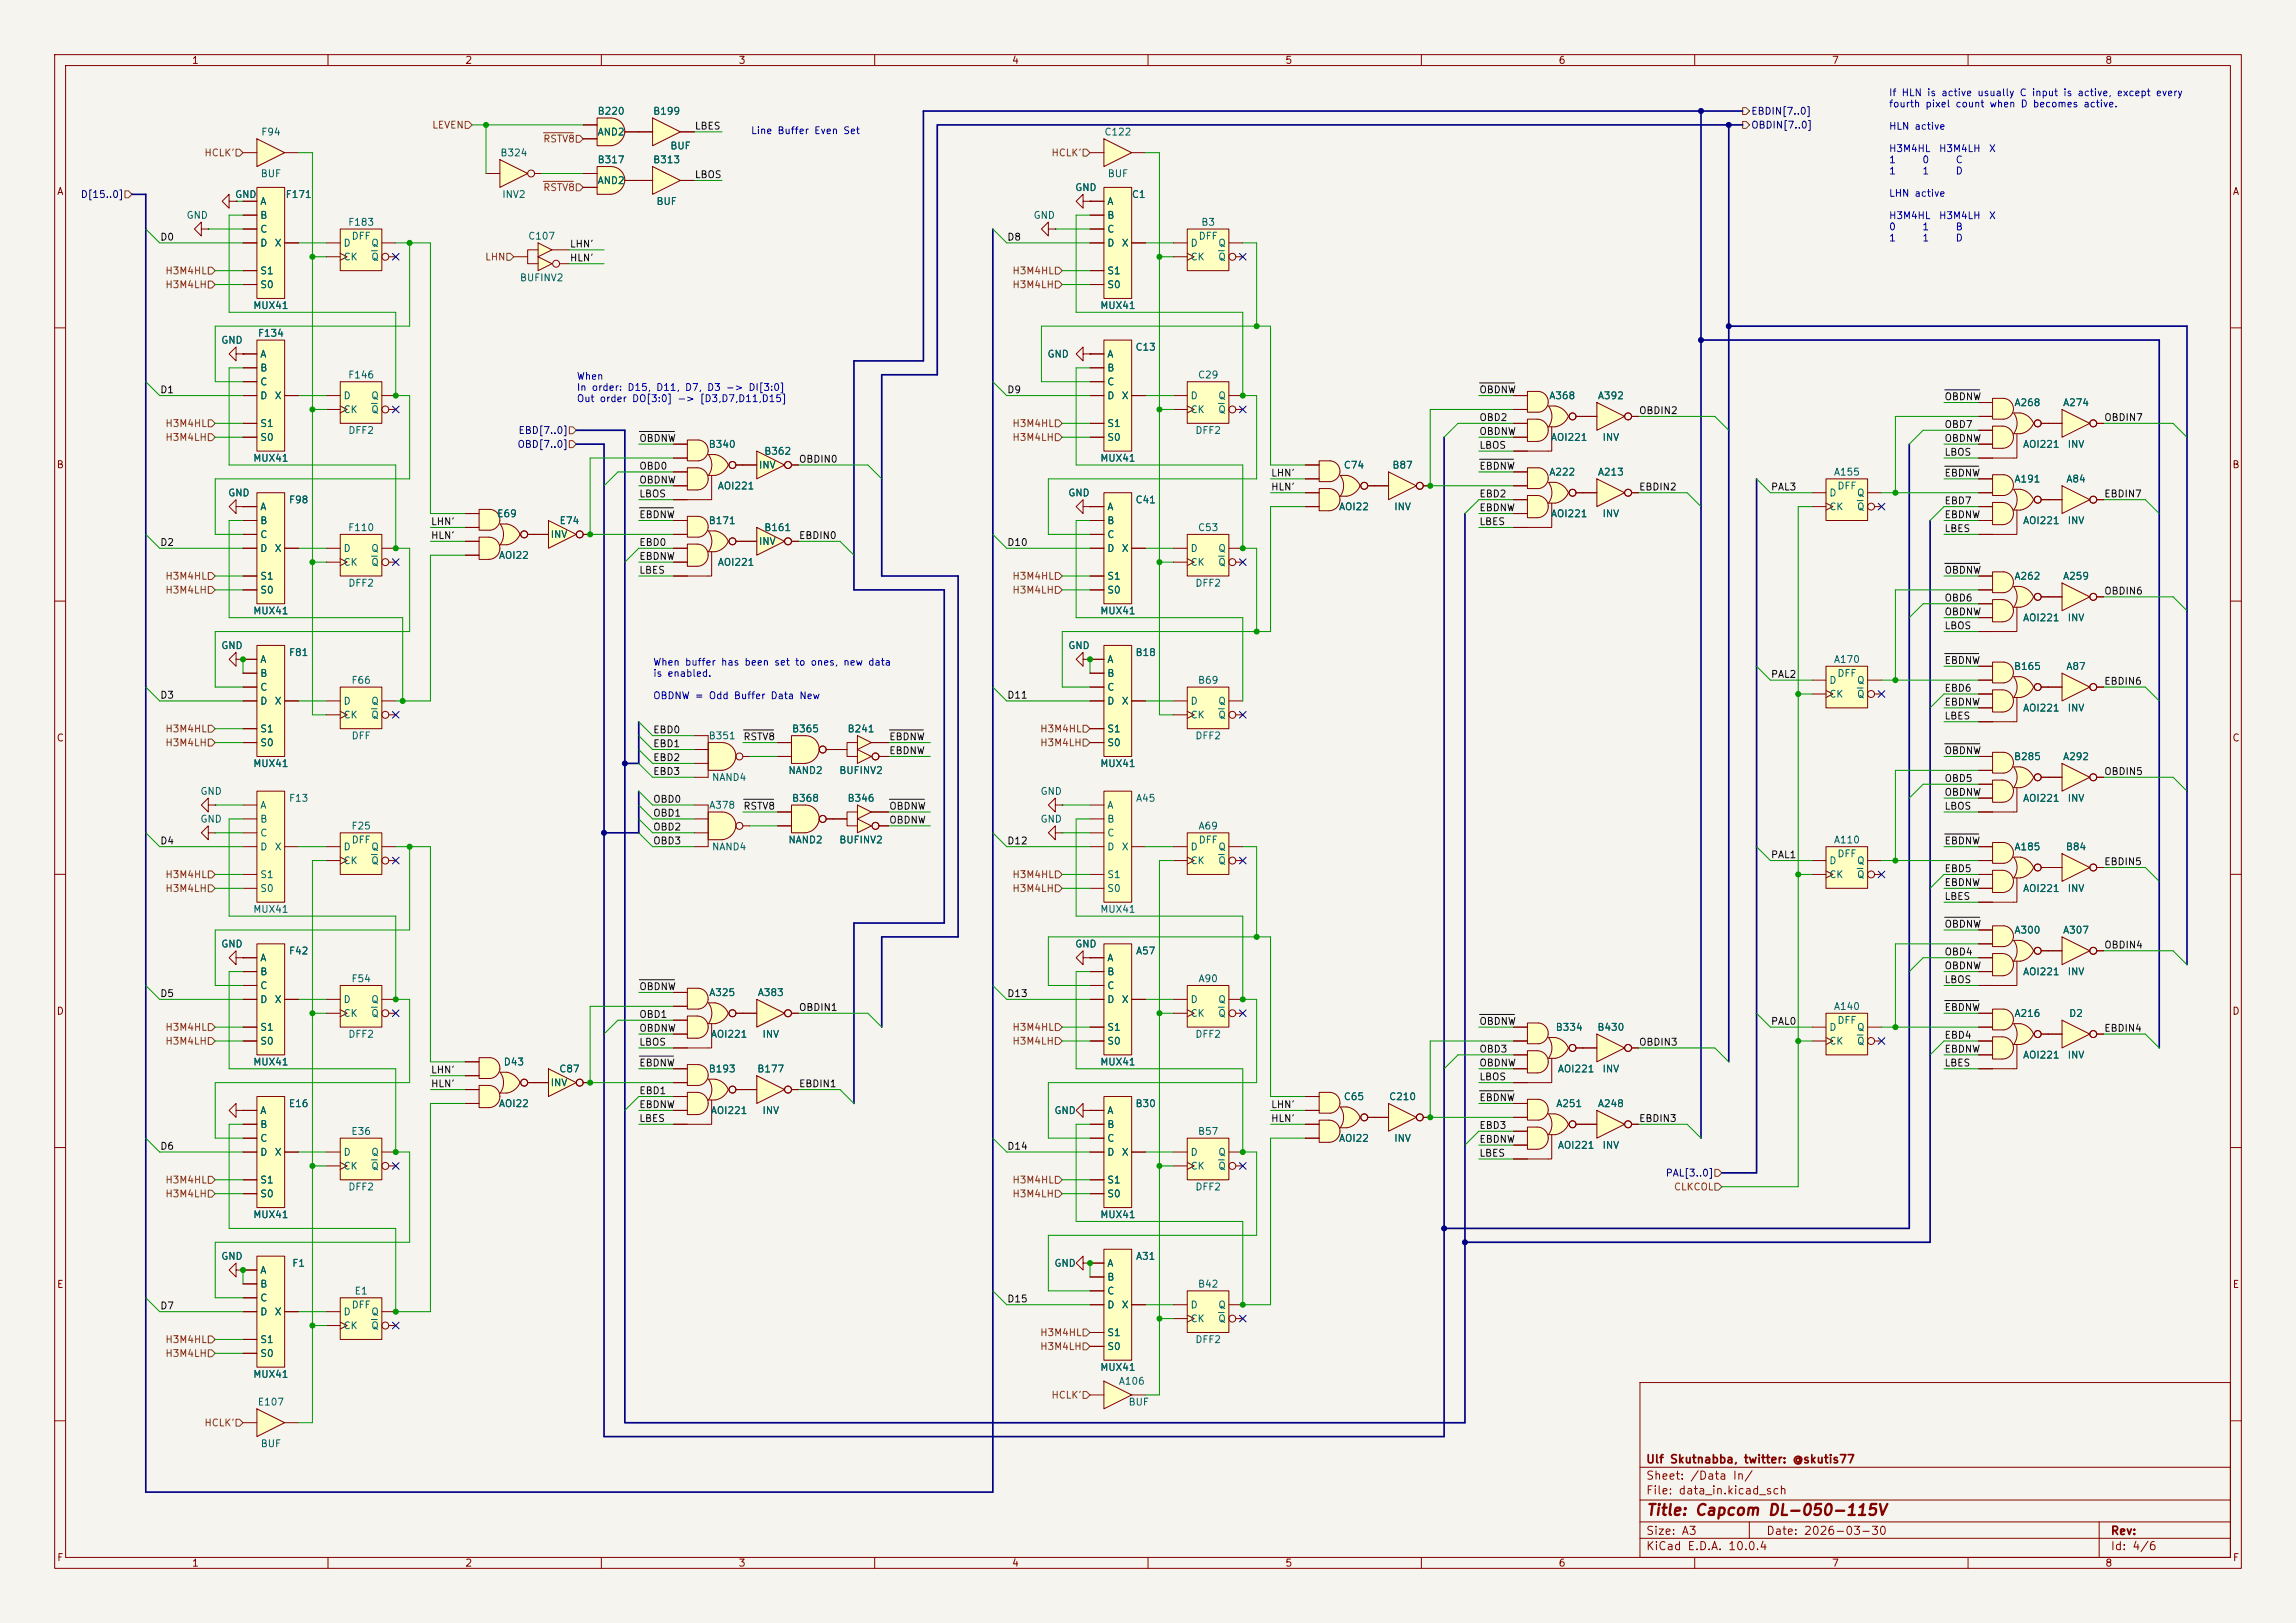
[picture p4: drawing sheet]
<svg xmlns="http://www.w3.org/2000/svg" width="420mm" height="297mm" viewBox="0 0 420 297" stroke-linecap="round" stroke-linejoin="round" font-family="sans-serif">
<defs><g id="words">
<text font-size="2" fill="#840000" x="301" y="277.8">Title: Capcom DL-050-115V</text>
<g font-size="1.5" fill="#840000">
<text x="301" y="268.1">Ulf Skutnabba, twitter: @skutis77</text>
<text x="301" y="273.8">File: data_in.kicad_sch</text>
<text x="301" y="271.1">Sheet: /Data In/</text>
<text x="301" y="281.2">Size: A3</text>
<text x="323" y="281.2">Date: 2026-03-30</text>
<text x="386" y="281.2">Rev:</text>
<text x="301" y="284">KiCad E.D.A. 10.0.4</text>
<text x="386" y="284">Id: 4/6</text>
</g>
<g font-size="1.3" fill="#840000">
<text x="35" y="12">1</text>
<text x="85" y="12">2</text>
<text x="135" y="12">3</text>
<text x="185" y="12">4</text>
<text x="235" y="12">5</text>
<text x="285" y="12">6</text>
<text x="335" y="12">7</text>
<text x="385" y="12">8</text>
<text x="10.3" y="36">A</text>
<text x="408.3" y="36">A</text>
<text x="10.3" y="86">B</text>
<text x="408.2" y="86">B</text>
<text x="10.3" y="136">C</text>
<text x="408.2" y="136">C</text>
<text x="10.3" y="186">D</text>
<text x="408.2" y="186">D</text>
<text x="10.3" y="236">E</text>
<text x="408.3" y="236">E</text>
<text x="10.3" y="286">F</text>
<text x="35" y="287">1</text>
<text x="85" y="287">2</text>
<text x="135" y="287">3</text>
<text x="185" y="287">4</text>
<text x="235" y="287">5</text>
<text x="285" y="287">6</text>
<text x="335" y="287">7</text>
<text x="385" y="287">8</text>
<text x="408.3" y="286">F</text>
</g>
<g font-size="1.3" fill="#0000c2">
<text x="345.4" y="17.9">If HLN is active usually C input is active, except every</text>
<text x="345.4" y="20">fourth pixel count when D becomes active.</text>
<text x="137.3" y="24.9">Line Buffer Even Set</text>
<text x="345.4" y="24">HLN active</text>
<text x="345.4" y="28.1">H3M4HL</text>
<text x="354.6" y="28.1">H3M4LH</text>
<text x="363.7" y="28.1">X</text>
<text x="345.4" y="30.2">1</text>
<text x="345.4" y="32.2">1</text>
<text x="351.5" y="30.2">0</text>
<text x="351.5" y="32.2">1</text>
<text x="357.6" y="30.2">C</text>
<text x="357.6" y="32.2">D</text>
<text x="345.4" y="36.3">LHN active</text>
<text x="345.4" y="40.4">H3M4HL</text>
<text x="354.6" y="40.4">H3M4LH</text>
<text x="363.7" y="40.4">X</text>
<text x="345.4" y="42.4">0</text>
<text x="345.4" y="44.5">1</text>
<text x="351.5" y="42.4">1</text>
<text x="351.5" y="44.5">1</text>
<text x="357.6" y="42.4">B</text>
<text x="357.6" y="44.5">D</text>
<text x="105.4" y="69.8">When</text>
<text x="105.4" y="71.8">In order: D15, D11, D7, D3 -&gt; DI[3:0]</text>
<text x="105.4" y="73.9">Out order DO[3:0] -&gt; [D3,D7,D11,D15]</text>
<text x="119.4" y="122.1">When buffer has been set to ones, new data</text>
<text x="119.4" y="124.2">is enabled.</text>
<text x="119.4" y="128.2">OBDNW = Odd Buffer Data New</text>
</g>
<g font-size="1.3" fill="#725600">
<text x="79" y="23.8">LEVEN</text>
<text x="37.3" y="28.9">HCLK'</text>
<text x="99.3" y="26.4">RSTV8</text>
<text x="192.2" y="28.9">HCLK'</text>
<text x="99.3" y="35.3">RSTV8</text>
<text x="88.6" y="48">LHN</text>
<text x="30.1" y="53">H3M4LH</text>
<text x="30.1" y="50.5">H3M4HL</text>
<text x="185.1" y="53">H3M4LH</text>
<text x="185.1" y="50.5">H3M4HL</text>
<text x="30.1" y="78.4">H3M4HL</text>
<text x="30.1" y="81">H3M4LH</text>
<text x="185.1" y="81">H3M4LH</text>
<text x="185.1" y="78.4">H3M4HL</text>
<text x="30.1" y="106.4">H3M4HL</text>
<text x="185.1" y="106.4">H3M4HL</text>
<text x="30.1" y="108.9">H3M4LH</text>
<text x="185.1" y="108.9">H3M4LH</text>
<text x="30.1" y="134.3">H3M4HL</text>
<text x="30.1" y="136.9">H3M4LH</text>
<text x="190.2" y="136.9">H3M4LH</text>
<text x="190.2" y="134.3">H3M4HL</text>
<text x="30.1" y="161">H3M4HL</text>
<text x="185.1" y="161">H3M4HL</text>
<text x="30.1" y="163.5">H3M4LH</text>
<text x="185.1" y="163.5">H3M4LH</text>
<text x="30.1" y="188.9">H3M4HL</text>
<text x="30.1" y="191.5">H3M4LH</text>
<text x="185.1" y="188.9">H3M4HL</text>
<text x="185.1" y="191.5">H3M4LH</text>
<text x="30.1" y="216.9">H3M4HL</text>
<text x="30.1" y="219.4">H3M4LH</text>
<text x="185.1" y="219.4">H3M4LH</text>
<text x="185.1" y="216.9">H3M4HL</text>
<text x="306.1" y="218.1">CLKCOL</text>
<text x="190.2" y="244.8">H3M4HL</text>
<text x="30.1" y="248.6">H3M4LH</text>
<text x="30.1" y="246.1">H3M4HL</text>
<text x="190.2" y="247.4">H3M4LH</text>
<text x="192.2" y="256.2">HCLK'</text>
<text x="37.3" y="261.3">HCLK'</text>
</g>
<g font-size="1.3" fill="#006464">
<text x="109.2" y="21.3">B220</text>
<text x="119.4" y="21.3">B199</text>
<text x="47.7" y="25.1">F94</text>
<text x="91.4" y="28.9">B324</text>
<text x="109.2" y="25.1">AND2</text>
<text x="122.5" y="27.6">BUF</text>
<text x="201.9" y="25.1">C122</text>
<text x="47.6" y="32.7">BUF</text>
<text x="109.2" y="30.2">B317</text>
<text x="109.2" y="34">AND2</text>
<text x="119.4" y="30.2">B313</text>
<text x="196.6" y="35.3">GND</text>
<text x="202.5" y="32.7">BUF</text>
<text x="34" y="40.3">GND</text>
<text x="42.9" y="36.5">GND</text>
<text x="47.5" y="37.8">A</text>
<text x="47.5" y="40.3">B</text>
<text x="52.1" y="36.5">F171</text>
<text x="63.6" y="41.6">F183</text>
<text x="91.8" y="36.5">INV2</text>
<text x="120" y="37.8">BUF</text>
<text x="189" y="40.3">GND</text>
<text x="202.4" y="37.8">A</text>
<text x="202.4" y="40.3">B</text>
<text x="206.9" y="36.5">C1</text>
<text x="219.6" y="41.6">B3</text>
<text x="47.5" y="42.9">C</text>
<text x="47.5" y="45.4">D</text>
<text x="50.1" y="45.4">X</text>
<text x="62.7" y="45.4">D</text>
<text x="62.7" y="48">CK</text>
<text x="64.2" y="44.2">DFF</text>
<text x="67.8" y="48">Q</text>
<text x="67.8" y="45.4">Q</text>
<text x="96.5" y="44.2">C107</text>
<text x="202.4" y="42.9">C</text>
<text x="202.4" y="45.4">D</text>
<text x="205.1" y="45.4">X</text>
<text x="217.7" y="45.4">D</text>
<text x="217.7" y="48">CK</text>
<text x="219.2" y="44.2">DFF</text>
<text x="222.7" y="48">Q</text>
<text x="222.7" y="45.4">Q</text>
<text x="47.5" y="50.5">S1</text>
<text x="47.5" y="53">S0</text>
<text x="95" y="51.8">BUFINV2</text>
<text x="202.4" y="50.5">S1</text>
<text x="202.4" y="53">S0</text>
<text x="46.2" y="56.9">MUX41</text>
<text x="201.2" y="56.9">MUX41</text>
<text x="40.4" y="63.2">GND</text>
<text x="47.1" y="61.9">F134</text>
<text x="47.5" y="65.7">A</text>
<text x="191.5" y="65.7">GND</text>
<text x="202.4" y="65.7">A</text>
<text x="207.6" y="64.5">C13</text>
<text x="47.5" y="68.3">B</text>
<text x="47.5" y="70.8">C</text>
<text x="63.6" y="69.6">F146</text>
<text x="202.4" y="68.3">B</text>
<text x="202.4" y="70.8">C</text>
<text x="219" y="69.6">C29</text>
<text x="47.5" y="73.4">D</text>
<text x="50.1" y="73.4">X</text>
<text x="62.7" y="73.4">D</text>
<text x="62.7" y="75.9">CK</text>
<text x="67.8" y="75.9">Q</text>
<text x="67.8" y="73.4">Q</text>
<text x="202.4" y="73.4">D</text>
<text x="205.1" y="73.4">X</text>
<text x="217.7" y="73.4">D</text>
<text x="217.7" y="75.9">CK</text>
<text x="222.7" y="75.9">Q</text>
<text x="222.7" y="73.4">Q</text>
<text x="283.3" y="73.4">A368</text>
<text x="292.2" y="73.4">A392</text>
<text x="368.4" y="74.6">A268</text>
<text x="377.3" y="74.6">A274</text>
<text x="47.5" y="78.4">S1</text>
<text x="47.5" y="81">S0</text>
<text x="63.6" y="79.7">DFF2</text>
<text x="129.5" y="82.3">B340</text>
<text x="139.7" y="83.5">B362</text>
<text x="202.4" y="78.4">S1</text>
<text x="202.4" y="81">S0</text>
<text x="218.5" y="79.7">DFF2</text>
<text x="283.6" y="81">AOI221</text>
<text x="293" y="81">INV</text>
<text x="370" y="82.3">AOI221</text>
<text x="378.1" y="82.3">INV</text>
<text x="46.2" y="84.8">MUX41</text>
<text x="131.2" y="89.9">AOI221</text>
<text x="138.7" y="86.1">INV</text>
<text x="201.2" y="84.8">MUX41</text>
<text x="245.7" y="86.1">C74</text>
<text x="254.6" y="86.1">B87</text>
<text x="283.3" y="87.3">A222</text>
<text x="292.2" y="87.3">A213</text>
<text x="335.4" y="87.3">A155</text>
<text x="336" y="89.9">DFF</text>
<text x="368.4" y="88.6">A191</text>
<text x="377.9" y="88.6">A84</text>
<text x="41.6" y="91.1">GND</text>
<text x="47.5" y="93.7">A</text>
<text x="52.8" y="92.4">F98</text>
<text x="90.8" y="95">E69</text>
<text x="195.3" y="91.1">GND</text>
<text x="202.4" y="93.7">A</text>
<text x="207.6" y="92.4">C41</text>
<text x="244.8" y="93.7">AOI22</text>
<text x="254.9" y="93.7">INV</text>
<text x="283.6" y="95">AOI221</text>
<text x="293" y="95">INV</text>
<text x="334.5" y="91.1">D</text>
<text x="334.5" y="93.7">CK</text>
<text x="339.6" y="93.7">Q</text>
<text x="339.6" y="91.1">Q</text>
<text x="47.5" y="96.2">B</text>
<text x="47.5" y="98.8">C</text>
<text x="47.5" y="101.3">D</text>
<text x="50.1" y="101.3">X</text>
<text x="62.7" y="101.3">D</text>
<text x="63.6" y="97.5">F110</text>
<text x="67.8" y="101.3">Q</text>
<text x="100.6" y="98.8">INV</text>
<text x="102.3" y="96.2">E74</text>
<text x="129.5" y="96.2">B171</text>
<text x="138.7" y="100">INV</text>
<text x="139.7" y="97.5">B161</text>
<text x="202.4" y="96.2">B</text>
<text x="202.4" y="98.8">C</text>
<text x="202.4" y="101.3">D</text>
<text x="205.1" y="101.3">X</text>
<text x="217.7" y="101.3">D</text>
<text x="219" y="97.5">C53</text>
<text x="222.7" y="101.3">Q</text>
<text x="370" y="96.2">AOI221</text>
<text x="378.1" y="96.2">INV</text>
<text x="47.5" y="106.4">S1</text>
<text x="62.7" y="103.8">CK</text>
<text x="63.6" y="107.7">DFF2</text>
<text x="67.8" y="103.8">Q</text>
<text x="91.2" y="102.6">AOI22</text>
<text x="131.2" y="103.8">AOI221</text>
<text x="202.4" y="106.4">S1</text>
<text x="217.7" y="103.8">CK</text>
<text x="218.5" y="107.7">DFF2</text>
<text x="222.7" y="103.8">Q</text>
<text x="368.4" y="106.4">A262</text>
<text x="377.3" y="106.4">A259</text>
<text x="46.2" y="112.7">MUX41</text>
<text x="47.5" y="108.9">S0</text>
<text x="201.2" y="112.7">MUX41</text>
<text x="202.4" y="108.9">S0</text>
<text x="40.4" y="119.1">GND</text>
<text x="195.3" y="119.1">GND</text>
<text x="370" y="114">AOI221</text>
<text x="378.1" y="114">INV</text>
<text x="47.5" y="121.6">A</text>
<text x="47.5" y="124.2">B</text>
<text x="52.8" y="120.4">F81</text>
<text x="64.2" y="125.4">F66</text>
<text x="202.4" y="121.6">A</text>
<text x="202.4" y="124.2">B</text>
<text x="207.6" y="120.4">B18</text>
<text x="219" y="125.4">B69</text>
<text x="334.5" y="125.4">D</text>
<text x="335.4" y="121.6">A170</text>
<text x="336" y="124.2">DFF</text>
<text x="339.6" y="125.4">Q</text>
<text x="368.3" y="122.9">B165</text>
<text x="377.9" y="122.9">A87</text>
<text x="47.5" y="126.7">C</text>
<text x="47.5" y="129.2">D</text>
<text x="50.1" y="129.2">X</text>
<text x="62.7" y="129.2">D</text>
<text x="62.7" y="131.8">CK</text>
<text x="67.8" y="131.8">Q</text>
<text x="67.8" y="129.2">Q</text>
<text x="202.4" y="126.7">C</text>
<text x="202.4" y="129.2">D</text>
<text x="205.1" y="129.2">X</text>
<text x="217.7" y="129.2">D</text>
<text x="217.7" y="131.8">CK</text>
<text x="222.7" y="131.8">Q</text>
<text x="222.7" y="129.2">Q</text>
<text x="334.5" y="128">CK</text>
<text x="339.6" y="128">Q</text>
<text x="370" y="130.5">AOI221</text>
<text x="378.1" y="130.5">INV</text>
<text x="47.5" y="134.3">S1</text>
<text x="47.5" y="136.9">S0</text>
<text x="64.2" y="135.6">DFF</text>
<text x="129.5" y="135.6">B351</text>
<text x="144.8" y="134.3">B365</text>
<text x="154.9" y="134.3">B241</text>
<text x="202.4" y="134.3">S1</text>
<text x="202.4" y="136.9">S0</text>
<text x="218.5" y="135.6">DFF2</text>
<text x="46.2" y="140.7">MUX41</text>
<text x="130.1" y="143.2">NAND4</text>
<text x="144.1" y="141.9">NAND2</text>
<text x="153.4" y="141.9">BUFINV2</text>
<text x="201.2" y="140.7">MUX41</text>
<text x="368.3" y="139.4">B285</text>
<text x="377.3" y="139.4">A292</text>
<text x="36.6" y="145.8">GND</text>
<text x="47.5" y="148.3">A</text>
<text x="52.8" y="147">F13</text>
<text x="129.6" y="148.3">A378</text>
<text x="144.8" y="147">B368</text>
<text x="154.9" y="147">B346</text>
<text x="190.2" y="145.8">GND</text>
<text x="202.4" y="148.3">A</text>
<text x="207.7" y="147">A45</text>
<text x="370" y="147">AOI221</text>
<text x="378.1" y="147">INV</text>
<text x="36.6" y="150.8">GND</text>
<text x="47.5" y="150.8">B</text>
<text x="47.5" y="153.4">C</text>
<text x="47.5" y="155.9">D</text>
<text x="50.1" y="155.9">X</text>
<text x="62.7" y="155.9">D</text>
<text x="64.2" y="152.1">F25</text>
<text x="64.2" y="154.6">DFF</text>
<text x="67.8" y="155.9">Q</text>
<text x="130.1" y="155.9">NAND4</text>
<text x="144.1" y="154.6">NAND2</text>
<text x="153.4" y="154.6">BUFINV2</text>
<text x="190.2" y="150.8">GND</text>
<text x="202.4" y="150.8">B</text>
<text x="202.4" y="153.4">C</text>
<text x="202.4" y="155.9">D</text>
<text x="205.1" y="155.9">X</text>
<text x="217.7" y="155.9">D</text>
<text x="219.1" y="152.1">A69</text>
<text x="219.2" y="154.6">DFF</text>
<text x="222.7" y="155.9">Q</text>
<text x="335.4" y="154.6">A110</text>
<text x="368.4" y="155.9">A185</text>
<text x="377.8" y="155.9">B84</text>
<text x="47.5" y="161">S1</text>
<text x="62.7" y="158.5">CK</text>
<text x="67.8" y="158.5">Q</text>
<text x="202.4" y="161">S1</text>
<text x="217.7" y="158.5">CK</text>
<text x="222.7" y="158.5">Q</text>
<text x="334.5" y="158.5">D</text>
<text x="334.5" y="161">CK</text>
<text x="336" y="157.2">DFF</text>
<text x="339.6" y="161">Q</text>
<text x="339.6" y="158.5">Q</text>
<text x="46.2" y="167.3">MUX41</text>
<text x="47.5" y="163.5">S0</text>
<text x="201.2" y="167.3">MUX41</text>
<text x="202.4" y="163.5">S0</text>
<text x="370" y="163.5">AOI221</text>
<text x="378.1" y="163.5">INV</text>
<text x="40.4" y="173.7">GND</text>
<text x="196.6" y="173.7">GND</text>
<text x="368.4" y="171.2">A300</text>
<text x="377.3" y="171.2">A307</text>
<text x="47.5" y="176.2">A</text>
<text x="47.5" y="178.8">B</text>
<text x="52.8" y="175">F42</text>
<text x="202.4" y="176.2">A</text>
<text x="202.4" y="178.8">B</text>
<text x="207.7" y="175">A57</text>
<text x="370" y="178.8">AOI221</text>
<text x="378.1" y="178.8">INV</text>
<text x="47.5" y="181.3">C</text>
<text x="47.5" y="183.9">D</text>
<text x="50.1" y="183.9">X</text>
<text x="62.7" y="183.9">D</text>
<text x="64.2" y="180">F54</text>
<text x="67.8" y="183.9">Q</text>
<text x="129.6" y="182.6">A325</text>
<text x="138.5" y="182.6">A383</text>
<text x="202.4" y="181.3">C</text>
<text x="202.4" y="183.9">D</text>
<text x="205.1" y="183.9">X</text>
<text x="217.7" y="183.9">D</text>
<text x="219.1" y="180">A90</text>
<text x="222.7" y="183.9">Q</text>
<text x="335.4" y="185.1">A140</text>
<text x="47.5" y="188.9">S1</text>
<text x="47.5" y="191.5">S0</text>
<text x="62.7" y="186.4">CK</text>
<text x="63.6" y="190.2">DFF2</text>
<text x="67.8" y="186.4">Q</text>
<text x="129.9" y="190.2">AOI221</text>
<text x="139.4" y="190.2">INV</text>
<text x="202.4" y="188.9">S1</text>
<text x="202.4" y="191.5">S0</text>
<text x="217.7" y="186.4">CK</text>
<text x="218.5" y="190.2">DFF2</text>
<text x="222.7" y="186.4">Q</text>
<text x="284.5" y="188.9">B334</text>
<text x="292.1" y="188.9">B430</text>
<text x="334.5" y="188.9">D</text>
<text x="334.5" y="191.5">CK</text>
<text x="336" y="187.7">DFF</text>
<text x="339.6" y="191.5">Q</text>
<text x="339.6" y="188.9">Q</text>
<text x="368.4" y="186.4">A216</text>
<text x="378.4" y="186.4">D2</text>
<text x="46.2" y="195.3">MUX41</text>
<text x="92" y="195.3">D43</text>
<text x="102.2" y="196.6">C87</text>
<text x="129.5" y="196.6">B193</text>
<text x="138.4" y="196.6">B177</text>
<text x="201.2" y="195.3">MUX41</text>
<text x="284.9" y="196.6">AOI221</text>
<text x="293" y="196.6">INV</text>
<text x="370" y="194">AOI221</text>
<text x="378.1" y="194">INV</text>
<text x="52.7" y="202.9">E16</text>
<text x="91.2" y="202.9">AOI22</text>
<text x="100.6" y="199.1">INV</text>
<text x="207.6" y="202.9">B30</text>
<text x="245.7" y="201.6">C65</text>
<text x="254" y="201.6">C210</text>
<text x="284.6" y="202.9">A251</text>
<text x="292.2" y="202.9">A248</text>
<text x="47.5" y="204.2">A</text>
<text x="47.5" y="206.7">B</text>
<text x="47.5" y="209.3">C</text>
<text x="64.2" y="208">E36</text>
<text x="129.9" y="204.2">AOI221</text>
<text x="139.4" y="204.2">INV</text>
<text x="192.8" y="204.2">GND</text>
<text x="202.4" y="204.2">A</text>
<text x="202.4" y="206.7">B</text>
<text x="202.4" y="209.3">C</text>
<text x="219" y="208">B57</text>
<text x="244.8" y="209.3">AOI22</text>
<text x="254.9" y="209.3">INV</text>
<text x="47.5" y="211.8">D</text>
<text x="50.1" y="211.8">X</text>
<text x="62.7" y="211.8">D</text>
<text x="62.7" y="214.3">CK</text>
<text x="67.8" y="214.3">Q</text>
<text x="67.8" y="211.8">Q</text>
<text x="202.4" y="211.8">D</text>
<text x="205.1" y="211.8">X</text>
<text x="217.7" y="211.8">D</text>
<text x="217.7" y="214.3">CK</text>
<text x="222.7" y="214.3">Q</text>
<text x="222.7" y="211.8">Q</text>
<text x="284.9" y="210.5">AOI221</text>
<text x="293" y="210.5">INV</text>
<text x="47.5" y="216.9">S1</text>
<text x="47.5" y="219.4">S0</text>
<text x="63.6" y="218.1">DFF2</text>
<text x="202.4" y="216.9">S1</text>
<text x="202.4" y="219.4">S0</text>
<text x="218.5" y="218.1">DFF2</text>
<text x="46.2" y="223.2">MUX41</text>
<text x="201.2" y="223.2">MUX41</text>
<text x="40.4" y="230.8">GND</text>
<text x="47.5" y="233.4">A</text>
<text x="53.4" y="232.1">F1</text>
<text x="192.8" y="232.1">GND</text>
<text x="202.4" y="232.1">A</text>
<text x="207.7" y="230.8">A31</text>
<text x="47.5" y="235.9">B</text>
<text x="47.5" y="238.5">C</text>
<text x="64.2" y="239.7">DFF</text>
<text x="64.8" y="237.2">E1</text>
<text x="202.4" y="234.7">B</text>
<text x="202.4" y="237.2">C</text>
<text x="202.4" y="239.7">D</text>
<text x="205.1" y="239.7">X</text>
<text x="217.7" y="239.7">D</text>
<text x="219" y="235.9">B42</text>
<text x="222.7" y="239.7">Q</text>
<text x="47.5" y="241">D</text>
<text x="50.1" y="241">X</text>
<text x="62.7" y="241">D</text>
<text x="62.7" y="243.5">CK</text>
<text x="67.8" y="243.5">Q</text>
<text x="67.8" y="241">Q</text>
<text x="202.4" y="244.8">S1</text>
<text x="217.7" y="242.3">CK</text>
<text x="222.7" y="242.3">Q</text>
<text x="47.5" y="246.1">S1</text>
<text x="47.5" y="248.6">S0</text>
<text x="201.2" y="251.2">MUX41</text>
<text x="202.4" y="247.4">S0</text>
<text x="218.5" y="246.1">DFF2</text>
<text x="46.2" y="252.4">MUX41</text>
<text x="47" y="257.5">E107</text>
<text x="204.5" y="253.7">A106</text>
<text x="206.3" y="257.5">BUF</text>
<text x="47.6" y="265.1">BUF</text>
</g>
<g font-size="1.3" fill="#000084">
<text x="320.2" y="21.3">EBDIN[7..0]</text>
<text x="320.2" y="23.8">OBDIN[7..0]</text>
<text x="14.7" y="36.5">D[15..0]</text>
<text x="94.6" y="82.3">OBD[7..0]</text>
<text x="94.7" y="79.7">EBD[7..0]</text>
<text x="304.6" y="215.6">PAL[3..0]</text>
</g>
<g font-size="1.3" fill="#0f0f0f">
<text x="127" y="24">LBES</text>
<text x="127" y="32.9">LBOS</text>
<text x="29.2" y="44.3">D0</text>
<text x="104.1" y="45.6">LHN'</text>
<text x="184.1" y="44.3">D8</text>
<text x="104.1" y="48.1">HLN'</text>
<text x="29.2" y="72.3">D1</text>
<text x="184.1" y="72.3">D9</text>
<text x="270.5" y="72.3">OBDNW</text>
<text x="270.5" y="77.3">OBD2</text>
<text x="299.7" y="76.1">OBDIN2</text>
<text x="355.6" y="73.5">OBDNW</text>
<text x="384.8" y="77.3">OBDIN7</text>
<text x="116.8" y="81.2">OBDNW</text>
<text x="270.5" y="82.4">LBOS</text>
<text x="270.5" y="79.9">OBDNW</text>
<text x="355.6" y="81.2">OBDNW</text>
<text x="355.6" y="78.6">OBD7</text>
<text x="355.6" y="83.7">LBOS</text>
<text x="116.8" y="86.2">OBD0</text>
<text x="116.8" y="88.8">OBDNW</text>
<text x="146" y="85">OBDIN0</text>
<text x="232.4" y="87.5">LHN'</text>
<text x="270.5" y="86.2">EBDNW</text>
<text x="355.6" y="87.5">EBDNW</text>
<text x="116.8" y="95.1">EBDNW</text>
<text x="116.8" y="91.3">LBOS</text>
<text x="232.4" y="90">HLN'</text>
<text x="270.5" y="93.9">EBDNW</text>
<text x="270.5" y="91.3">EBD2</text>
<text x="299.7" y="90">EBDIN2</text>
<text x="323.8" y="90">PAL3</text>
<text x="355.6" y="95.1">EBDNW</text>
<text x="355.6" y="92.6">EBD7</text>
<text x="384.8" y="91.3">EBDIN7</text>
<text x="29.2" y="100.2">D2</text>
<text x="78.7" y="98.9">HLN'</text>
<text x="78.7" y="96.4">LHN'</text>
<text x="116.8" y="100.2">EBD0</text>
<text x="146" y="98.9">EBDIN0</text>
<text x="184.1" y="100.2">D10</text>
<text x="270.5" y="96.4">LBES</text>
<text x="355.6" y="97.7">LBES</text>
<text x="116.8" y="102.7">EBDNW</text>
<text x="116.8" y="105.3">LBES</text>
<text x="355.6" y="105.3">OBDNW</text>
<text x="355.6" y="110.4">OBD6</text>
<text x="355.6" y="112.9">OBDNW</text>
<text x="384.8" y="109.1">OBDIN6</text>
<text x="355.6" y="115.4">LBOS</text>
<text x="323.8" y="124.3">PAL2</text>
<text x="355.6" y="121.8">EBDNW</text>
<text x="384.8" y="125.6">EBDIN6</text>
<text x="29.2" y="128.1">D3</text>
<text x="184.1" y="128.1">D11</text>
<text x="355.6" y="126.9">EBD6</text>
<text x="355.6" y="129.4">EBDNW</text>
<text x="355.6" y="132">LBES</text>
<text x="119.4" y="134.5">EBD0</text>
<text x="119.4" y="137">EBD1</text>
<text x="135.9" y="135.8">RSTV8</text>
<text x="162.6" y="135.8">EBDNW</text>
<text x="119.4" y="139.6">EBD2</text>
<text x="119.4" y="142.1">EBD3</text>
<text x="162.6" y="138.3">EBDNW</text>
<text x="355.6" y="138.3">OBDNW</text>
<text x="355.6" y="143.4">OBD5</text>
<text x="384.8" y="142.1">OBDIN5</text>
<text x="119.4" y="147.2">OBD0</text>
<text x="119.4" y="149.7">OBD1</text>
<text x="135.9" y="148.5">RSTV8</text>
<text x="162.6" y="148.5">OBDNW</text>
<text x="355.6" y="148.5">LBOS</text>
<text x="355.6" y="145.9">OBDNW</text>
<text x="29.2" y="154.8">D4</text>
<text x="119.4" y="154.8">OBD3</text>
<text x="119.4" y="152.3">OBD2</text>
<text x="162.6" y="151">OBDNW</text>
<text x="184.1" y="154.8">D12</text>
<text x="355.6" y="154.8">EBDNW</text>
<text x="323.8" y="157.4">PAL1</text>
<text x="355.6" y="159.9">EBD5</text>
<text x="384.8" y="158.6">EBDIN5</text>
<text x="355.6" y="162.4">EBDNW</text>
<text x="355.6" y="165">LBES</text>
<text x="355.6" y="170.1">OBDNW</text>
<text x="384.8" y="173.9">OBDIN4</text>
<text x="355.6" y="177.7">OBDNW</text>
<text x="355.6" y="175.1">OBD4</text>
<text x="29.2" y="182.8">D5</text>
<text x="116.8" y="181.5">OBDNW</text>
<text x="146" y="185.3">OBDIN1</text>
<text x="184.1" y="182.8">D13</text>
<text x="355.6" y="180.2">LBOS</text>
<text x="355.6" y="185.3">EBDNW</text>
<text x="116.8" y="189.1">OBDNW</text>
<text x="116.8" y="186.6">OBD1</text>
<text x="116.8" y="191.6">LBOS</text>
<text x="270.5" y="187.8">OBDNW</text>
<text x="299.7" y="191.6">OBDIN3</text>
<text x="323.8" y="187.8">PAL0</text>
<text x="355.6" y="190.4">EBD4</text>
<text x="384.8" y="189.1">EBDIN4</text>
<text x="78.7" y="196.7">LHN'</text>
<text x="116.8" y="195.5">EBDNW</text>
<text x="270.5" y="198">LBOS</text>
<text x="270.5" y="192.9">OBD3</text>
<text x="270.5" y="195.5">OBDNW</text>
<text x="355.6" y="192.9">EBDNW</text>
<text x="355.6" y="195.5">LBES</text>
<text x="78.7" y="199.3">HLN'</text>
<text x="116.8" y="200.5">EBD1</text>
<text x="116.8" y="203.1">EBDNW</text>
<text x="146" y="199.3">EBDIN1</text>
<text x="232.4" y="203.1">LHN'</text>
<text x="270.5" y="201.8">EBDNW</text>
<text x="116.8" y="205.6">LBES</text>
<text x="232.4" y="205.6">HLN'</text>
<text x="270.5" y="209.4">EBDNW</text>
<text x="270.5" y="206.9">EBD3</text>
<text x="299.7" y="205.6">EBDIN3</text>
<text x="29.2" y="210.7">D6</text>
<text x="184.1" y="210.7">D14</text>
<text x="270.5" y="212">LBES</text>
<text x="29.2" y="239.9">D7</text>
<text x="184.1" y="238.6">D15</text>
</g>
</g></defs>
<path d="M0 0h420v297h-420z" fill="#f5f4ef" stroke="#f5f4ef" stroke-width=".18"/>
<g fill="none" stroke="#840000" stroke-width=".18">
<path d="M10 10h400v277h-400zM12 12h396v273h-396zM60 10v2M110 10v2M160 10v2M210 10v2M260 10v2M310 10v2M360 10v2M10 60h2M408 60h2M10 110h2"/>
<path d="M408 110h2M10 160h2M408 160h2M10 210h2M408 210h2M300 253h108v32h-108zM10 260h2M300 278.5h108M300 274.5h108M300 268.5h108M320 278.5v3M384 278.5v6.5"/>
<path d="M408 260h2M60 285v2M110 285v2M160 285v2M210 285v2M260 285v2M300 281.5h108M310 285v2M360 285v2"/>
</g>
<path d="M292.1 73.7l5.1 2.5-5.1 2.5z" fill="#ffffc2"/>
<g fill="none" stroke="#840000" stroke-width=".18">
<path d="M289.6 76.2h2.5M292.1 73.7l5.1 2.5-5.1 2.5zM298.4 76.2h1.3"/>
<circle cx="297.8" cy="76.2" r=".63"/>
</g>
<path d="M89.4 98.3a2.03 2.03 0 0 1 2 2h-2z" fill="#ffffc2" stroke="#ffffc2" stroke-width=".18"/>
<path d="M87.6 98.3h1.8v4.1h-1.8z" fill="#ffffc2"/>
<g fill="#ffffc2" stroke="#ffffc2" stroke-width=".18">
<path d="M89.4 100.3h2a2.03 2.03 0 0 1-2 2.1z"/>
<path d="M89.5 95.1l1.9 .2a1.98 1.98 0 0 1-1.7 1.7z"/>
<path d="M89.7 93.2a1.91 1.91 0 0 1 1.7 2l-1.9-.1z"/>
</g>
<path d="M87.6 93.2h2.1v3.8h-2.1z" fill="#ffffc2"/>
<g fill="#ffffc2" stroke="#ffffc2" stroke-width=".18">
<path d="M92.2 96.6l2.9 1.2a3.2 3.2 0 0 1-2.4 1.9z"/>
<path d="M92.7 95.9a3.2 3.2 0 0 1 2.4 1.9l-2.9 1.2z"/>
</g>
<path d="M91.5 95.9h1.2v3.8h-1.3l.5-.9a3.6 3.6 0 0 0-.4-2.9z" fill="#ffffc2"/>
<g fill="none" stroke="#840000" stroke-width=".18">
<path d="M85.1 94h2.5M85.1 96.5h2.5M85.1 99.1h2.5M87.6 98.3h1.8a2.03 2.03 0 0 1 2 2 2.03 2.03 0 0 1-2 2.1h-1.8zM91.4 95.2a1.91 1.91 0 0 0-1.7-2h-2.1v3.8h2.1a1.98 1.98 0 0 0 1.7-1.7M91.5 95.9a3.2 3.2 0 0 1 0 3.8M92.7 95.9a3.2 3.2 0 0 1 2.4 1.9 3.2 3.2 0 0 1-2.4 1.9M96.5 97.8h1.3M85.1 101.6h2.5"/>
<circle cx="95.9" cy="97.8" r=".63"/>
</g>
<g fill="#840000" stroke="#840000" stroke-width=".18">
<path d="M91.5 95.9h1.2z"/>
<path d="M91.5 99.7h1.2z"/>
</g>
<path d="M377.2 156.2l5.1 2.6-5.1 2.5z" fill="#ffffc2"/>
<g fill="none" stroke="#840000" stroke-width=".18">
<path d="M374.6 158.8h2.6M377.2 156.2l5.1 2.6-5.1 2.5zM383.5 158.8h1.3"/>
<circle cx="382.9" cy="158.7" r=".63"/>
</g>
<path d="M201.9 62.2h5.1v20.4h-5.1z" fill="#ffffc2"/>
<path d="M199.4 64.8h2.5M199.4 67.3h2.5M199.4 69.9h2.5M199.4 72.4h2.5M199.4 77.5h2.5M201.9 62.2h5.1v20.4h-5.1zM207 72.4h2.5M199.4 80h2.5" fill="none" stroke="#840000" stroke-width=".18"/>
<path d="M217.2 69.9h7.6v7.6h-7.6z" fill="#ffffc2"/>
<g fill="none" stroke="#840000" stroke-width=".18">
<path d="M198.1 64.8v-1.3l-1.3 1.3 1.3 1.2v-1.2h1.3M199.4 64.8h.1M214.6 72.4h2.6M214.6 74.9h2.6M217.2 69.9h7.6v7.6h-7.6zM217.2 74.3l1.2 .6-1.2 .7M224.8 72.4h2.5M226.1 74.9h1.2"/>
<circle cx="225.4" cy="74.9" r=".63"/>
</g>
<path d="M222.9 73.8h1.1" fill="none" stroke="#006464" stroke-width=".18"/>
<path d="M366.3 174.5a2.03 2.03 0 0 1 2 2h-2z" fill="#ffffc2" stroke="#ffffc2" stroke-width=".18"/>
<path d="M364.5 174.5h1.8v4.1h-1.8z" fill="#ffffc2"/>
<g fill="#ffffc2" stroke="#ffffc2" stroke-width=".18">
<path d="M366.3 176.5h2a2.03 2.03 0 0 1-2 2.1z"/>
<path d="M366.3 171.3l2 .2a1.98 1.98 0 0 1-1.8 1.7z"/>
<path d="M366.5 169.4a1.91 1.91 0 0 1 1.8 2l-1.9-.1z"/>
</g>
<path d="M364.5 169.4h2v3.8h-2z" fill="#ffffc2"/>
<g fill="#ffffc2" stroke="#ffffc2" stroke-width=".18">
<path d="M369.1 172.8l2.9 1.2a3.2 3.2 0 0 1-2.4 1.9z"/>
<path d="M369.6 172.1a3.2 3.2 0 0 1 2.4 1.9l-2.9 1.2z"/>
</g>
<path d="M368.4 172.1h1.2v3.8h-1.3l.5-.9a3.6 3.6 0 0 0-.4-2.9z" fill="#ffffc2"/>
<g fill="none" stroke="#840000" stroke-width=".18">
<path d="M361.9 170.2h2.6M361.9 172.7h2.6M361.9 175.3h2.6M361.9 177.8h2.6M364.5 174.5h1.8a2.03 2.03 0 0 1 2 2 2.03 2.03 0 0 1-2 2.1h-1.8zM364.5 169.4h2a1.91 1.91 0 0 1 1.8 1.9 1.91 1.91 0 0 1-1.8 1.9h-2zM368.3 172.1a3.2 3.2 0 0 1 0 3.8M368.9 175.9v4.4h-7M369.6 172.1a3.2 3.2 0 0 1 2.4 1.9 3.2 3.2 0 0 1-2.4 1.9M373.4 174h1.2"/>
<circle cx="372.7" cy="174" r=".63"/>
</g>
<g fill="#840000" stroke="#840000" stroke-width=".18">
<path d="M368.4 172.1h1.2z"/>
<path d="M368.4 175.9h1.2z"/>
</g>
<path d="M366.3 189.7a2.03 2.03 0 0 1 2 2.1h-2z" fill="#ffffc2" stroke="#ffffc2" stroke-width=".18"/>
<path d="M364.5 189.7h1.8v4.1h-1.8z" fill="#ffffc2"/>
<g fill="#ffffc2" stroke="#ffffc2" stroke-width=".18">
<path d="M366.3 191.8h2a2.03 2.03 0 0 1-2 2z"/>
<path d="M366.3 186.5l2 .2a1.98 1.98 0 0 1-1.8 1.8z"/>
<path d="M366.5 184.7a1.91 1.91 0 0 1 1.8 2l-1.9-.1z"/>
</g>
<path d="M364.5 184.7h2v3.8h-2z" fill="#ffffc2"/>
<g fill="#ffffc2" stroke="#ffffc2" stroke-width=".18">
<path d="M369.1 188l2.9 1.2a3.2 3.2 0 0 1-2.4 1.9z"/>
<path d="M369.6 187.3a3.2 3.2 0 0 1 2.4 1.9l-2.9 1.2z"/>
</g>
<path d="M368.4 187.3h1.2v3.8h-1.3l.5-.9a3.6 3.6 0 0 0-.4-2.9z" fill="#ffffc2"/>
<g fill="none" stroke="#840000" stroke-width=".18">
<path d="M361.9 185.4h2.6M361.9 188h2.6M361.9 190.5h2.6M361.9 193h2.6M364.5 184.7h2a1.91 1.91 0 0 1 1.8 1.9 1.91 1.91 0 0 1-1.8 1.9h-2zM368.3 191.8a2.03 2.03 0 0 0-2-2.1h-1.8v4.1h1.8a2.03 2.03 0 0 0 2-2M368.3 187.3a3.2 3.2 0 0 1 0 3.8M368.9 191.1v4.5h-7M369.6 187.3a3.2 3.2 0 0 1 2.4 1.9 3.2 3.2 0 0 1-2.4 1.9M373.4 189.2h1.2"/>
<circle cx="372.7" cy="189.2" r=".63"/>
</g>
<g fill="#840000" stroke="#840000" stroke-width=".18">
<path d="M368.4 187.3h1.2z"/>
<path d="M368.4 191.1h1.2z"/>
</g>
<path d="M377.2 171.5l5.1 2.5-5.1 2.5z" fill="#ffffc2"/>
<g fill="none" stroke="#840000" stroke-width=".18">
<path d="M374.6 174h2.6M377.2 171.5l5.1 2.5-5.1 2.5zM383.5 174h1.3"/>
<circle cx="382.9" cy="174" r=".63"/>
</g>
<path d="M62.2 180.3h7.6v7.7h-7.6z" fill="#ffffc2"/>
<g fill="none" stroke="#840000" stroke-width=".18">
<path d="M43.2 175.3v-1.3l-1.3 1.3 1.3 1.2v-1.2h1.2M44.4 175.3h.1M59.7 182.9h2.5M59.7 185.4h2.5M62.2 180.3h7.6v7.7h-7.6zM62.2 184.8l1.3 .6-1.3 .7M69.8 182.9h2.6M71.1 185.4h1.3"/>
<circle cx="70.5" cy="185.4" r=".63"/>
</g>
<path d="M67.9 184.3h1.1" fill="none" stroke="#006464" stroke-width=".18"/>
<path d="M47 144.8h5.1v20.3h-5.1z" fill="#ffffc2"/>
<path d="M44.4 147.3h2.6M44.4 149.9h2.6M44.4 152.4h2.6M44.4 154.9h2.6M47 144.8h5.1v20.3h-5.1zM52.1 154.9h2.5M44.4 160h2.6M44.4 162.6h2.6" fill="none" stroke="#840000" stroke-width=".18"/>
<path d="M62.2 152.4h7.6v7.6h-7.6z" fill="#ffffc2"/>
<g fill="none" stroke="#840000" stroke-width=".18">
<path d="M59.7 154.9h2.5M59.7 157.5h2.5M62.2 152.4h7.6v7.6h-7.6zM62.2 156.8l1.3 .7-1.3 .6M69.8 154.9h2.6M71.1 157.5h1.3"/>
<circle cx="70.5" cy="157.5" r=".63"/>
</g>
<path d="M67.9 156.4h1.1" fill="none" stroke="#006464" stroke-width=".18"/>
<path d="M47 172.7h5.1v20.3h-5.1z" fill="#ffffc2"/>
<path d="M44.4 175.3h2.6M44.4 177.8h2.6M47 172.7h5.1v20.3h-5.1zM44.4 180.3h2.6M44.4 182.9h2.6M44.4 188h2.6M44.4 190.5h2.6M52.1 182.9h2.5" fill="none" stroke="#840000" stroke-width=".18"/>
<path d="M100.3 95.3l5.1 2.5-5.1 2.5z" fill="#ffffc2"/>
<g fill="none" stroke="#840000" stroke-width=".18">
<path d="M97.8 97.8h2.5M100.3 95.3l5.1 2.5-5.1 2.5zM106.7 97.8h1.2"/>
<circle cx="106" cy="97.8" r=".63"/>
</g>
<path d="M377.2 186.7l5.1 2.5-5.1 2.6z" fill="#ffffc2"/>
<g fill="none" stroke="#840000" stroke-width=".18">
<path d="M374.6 189.2h2.6M377.2 186.7l5.1 2.5-5.1 2.6zM383.5 189.2h1.3"/>
<circle cx="382.9" cy="189.2" r=".63"/>
</g>
<path d="M366.3 159.3a2.03 2.03 0 0 1 2 2h-2z" fill="#ffffc2" stroke="#ffffc2" stroke-width=".18"/>
<path d="M364.5 159.3h1.8v4h-1.8z" fill="#ffffc2"/>
<g fill="#ffffc2" stroke="#ffffc2" stroke-width=".18">
<path d="M366.3 161.3h2a2.03 2.03 0 0 1-2 2z"/>
<path d="M366.3 156l2 .2a1.98 1.98 0 0 1-1.8 1.8z"/>
<path d="M366.5 154.2a1.91 1.91 0 0 1 1.8 2l-1.9-.1z"/>
</g>
<path d="M364.5 154.2h2v3.8h-2z" fill="#ffffc2"/>
<g fill="#ffffc2" stroke="#ffffc2" stroke-width=".18">
<path d="M369.1 157.5l2.9 1.3a3.2 3.2 0 0 1-2.4 1.9z"/>
<path d="M369.6 156.8a3.2 3.2 0 0 1 2.4 2l-2.9 1.2z"/>
</g>
<path d="M368.4 156.8h1.2v3.9h-1.3l.5-.9a3.6 3.6 0 0 0-.4-3z" fill="#ffffc2"/>
<g fill="none" stroke="#840000" stroke-width=".18">
<path d="M361.9 154.9h2.6M361.9 157.5h2.6M364.5 159.3h1.8a2.03 2.03 0 0 1 2 2 2.03 2.03 0 0 1-2 2h-1.8zM364.5 154.2h2a1.91 1.91 0 0 1 1.8 1.9 1.91 1.91 0 0 1-1.8 1.9h-2zM368.3 156.8a3.2 3.2 0 0 1 0 3.9M369.6 156.8a3.2 3.2 0 0 1 2.4 2 3.2 3.2 0 0 1-2.4 1.9M373.4 158.8h1.2M361.9 160h2.6M361.9 162.6h2.6M368.9 160.7v4.4h-7"/>
<circle cx="372.7" cy="158.7" r=".63"/>
</g>
<g fill="#840000" stroke="#840000" stroke-width=".18">
<path d="M368.4 156.8h1.2z"/>
<path d="M368.4 160.7h1.2z"/>
</g>
<path d="M127.5 85.6a2.03 2.03 0 0 1 2 2h-2z" fill="#ffffc2" stroke="#ffffc2" stroke-width=".18"/>
<path d="M125.7 85.6h1.8v4.1h-1.8z" fill="#ffffc2"/>
<g fill="#ffffc2" stroke="#ffffc2" stroke-width=".18">
<path d="M127.5 87.6h2a2.03 2.03 0 0 1-2 2.1z"/>
<path d="M127.6 82.4l1.9 .2a1.98 1.98 0 0 1-1.7 1.7z"/>
<path d="M127.8 80.5a1.91 1.91 0 0 1 1.7 2l-1.9-.1z"/>
</g>
<path d="M125.7 80.5h2.1v3.8h-2.1z" fill="#ffffc2"/>
<g fill="#ffffc2" stroke="#ffffc2" stroke-width=".18">
<path d="M130.3 83.9l2.9 1.2a3.2 3.2 0 0 1-2.4 1.9z"/>
<path d="M130.8 83.2a3.2 3.2 0 0 1 2.4 1.9l-2.9 1.2z"/>
</g>
<path d="M129.6 83.2h1.2v3.8h-1.3l.5-.9a3.6 3.6 0 0 0-.4-2.9z" fill="#ffffc2"/>
<g fill="none" stroke="#840000" stroke-width=".18">
<path d="M123.2 81.3h2.5M123.2 83.8h2.5M123.2 86.4h2.5M123.2 88.9h2.5M125.7 85.6h1.8a2.03 2.03 0 0 1 2 2 2.03 2.03 0 0 1-2 2.1h-1.8zM125.7 80.5h2.1a1.91 1.91 0 0 1 1.7 1.9 1.91 1.91 0 0 1-1.7 1.9h-2.1zM129.6 83.2a3.2 3.2 0 0 1 0 3.8M130.2 87v4.4h-7M130.8 83.2a3.2 3.2 0 0 1 2.4 1.9 3.2 3.2 0 0 1-2.4 1.9M134.6 85.1h1.3"/>
<circle cx="134" cy="85.1" r=".63"/>
</g>
<g fill="#840000" stroke="#840000" stroke-width=".18">
<path d="M129.6 83.2h1.2z"/>
<path d="M129.6 87h1.2z"/>
</g>
<path d="M138.4 82.6l5.1 2.5-5.1 2.5z" fill="#ffffc2"/>
<g fill="none" stroke="#840000" stroke-width=".18">
<path d="M135.9 85.1h2.5M138.4 82.6l5.1 2.5-5.1 2.5zM144.8 85.1h1.2"/>
<circle cx="144.1" cy="85.1" r=".63"/>
</g>
<path d="M89.4 198.6a2.03 2.03 0 0 1 2 2.1h-2z" fill="#ffffc2" stroke="#ffffc2" stroke-width=".18"/>
<path d="M87.6 198.6h1.8v4.1h-1.8z" fill="#ffffc2"/>
<g fill="#ffffc2" stroke="#ffffc2" stroke-width=".18">
<path d="M89.4 200.7h2a2.03 2.03 0 0 1-2 2z"/>
<path d="M89.5 195.4l1.9 .2a1.98 1.98 0 0 1-1.7 1.8z"/>
<path d="M89.7 193.5a1.91 1.91 0 0 1 1.7 2.1l-1.9-.2z"/>
</g>
<path d="M87.6 193.5h2.1v3.9h-2.1z" fill="#ffffc2"/>
<g fill="#ffffc2" stroke="#ffffc2" stroke-width=".18">
<path d="M92.2 196.9l2.9 1.2a3.2 3.2 0 0 1-2.4 1.9z"/>
<path d="M92.7 196.2a3.2 3.2 0 0 1 2.4 1.9l-2.9 1.2z"/>
</g>
<path d="M91.5 196.2h1.2v3.8h-1.3l.5-.9a3.6 3.6 0 0 0-.4-2.9z" fill="#ffffc2"/>
<g fill="none" stroke="#840000" stroke-width=".18">
<path d="M85.1 194.3h2.5M85.1 196.9h2.5M85.1 199.4h2.5M87.6 198.6h1.8a2.03 2.03 0 0 1 2 2.1 2.03 2.03 0 0 1-2 2h-1.8zM91.4 195.6a1.91 1.91 0 0 0-1.7-2.1h-2.1v3.9h2.1a1.98 1.98 0 0 0 1.7-1.8M91.5 196.2a3.2 3.2 0 0 1 0 3.8M92.7 196.2a3.2 3.2 0 0 1 2.4 1.9 3.2 3.2 0 0 1-2.4 1.9M96.5 198.1h1.3M85.1 201.9h2.5"/>
<circle cx="95.9" cy="198.1" r=".63"/>
</g>
<g fill="#840000" stroke="#840000" stroke-width=".18">
<path d="M91.5 196.2h1.2z"/>
<path d="M91.5 200h1.2z"/>
</g>
<path d="M366.3 78a2.03 2.03 0 0 1 2 2h-2z" fill="#ffffc2" stroke="#ffffc2" stroke-width=".18"/>
<path d="M364.5 78h1.8v4h-1.8z" fill="#ffffc2"/>
<g fill="#ffffc2" stroke="#ffffc2" stroke-width=".18">
<path d="M366.3 80h2a2.03 2.03 0 0 1-2 2z"/>
<path d="M366.3 74.7l2 .2a1.98 1.98 0 0 1-1.8 1.8z"/>
<path d="M366.5 72.9a1.91 1.91 0 0 1 1.8 2l-1.9-.1z"/>
</g>
<path d="M364.5 72.9h2v3.8h-2z" fill="#ffffc2"/>
<g fill="#ffffc2" stroke="#ffffc2" stroke-width=".18">
<path d="M369.1 76.3l2.9 1.2a3.2 3.2 0 0 1-2.4 1.9z"/>
<path d="M369.6 75.6a3.2 3.2 0 0 1 2.4 1.9l-2.9 1.2z"/>
</g>
<path d="M368.4 75.6h1.2v3.8h-1.3l.5-.9a3.6 3.6 0 0 0-.4-2.9z" fill="#ffffc2"/>
<g fill="none" stroke="#840000" stroke-width=".18">
<path d="M361.9 73.7h2.6M361.9 76.2h2.6M361.9 78.7h2.6M364.5 78h1.8a2.03 2.03 0 0 1 2 2 2.03 2.03 0 0 1-2 2h-1.8zM364.5 72.9h2a1.91 1.91 0 0 1 1.8 1.9 1.91 1.91 0 0 1-1.8 1.9h-2zM368.3 75.6a3.2 3.2 0 0 1 0 3.8M368.9 79.4v4.4h-7M369.6 75.6a3.2 3.2 0 0 1 2.4 1.9 3.2 3.2 0 0 1-2.4 1.9M373.4 77.5h1.2M361.9 81.3h2.6"/>
<circle cx="372.7" cy="77.5" r=".63"/>
</g>
<g fill="#840000" stroke="#840000" stroke-width=".18">
<path d="M368.4 75.6h1.2z"/>
<path d="M368.4 79.4h1.2z"/>
</g>
<path d="M377.2 74.9l5.1 2.6-5.1 2.5z" fill="#ffffc2"/>
<g fill="none" stroke="#840000" stroke-width=".18">
<path d="M374.6 77.5h2.6M377.2 74.9l5.1 2.6-5.1 2.5zM383.5 77.5h1.3"/>
<circle cx="382.9" cy="77.5" r=".63"/>
</g>
<path d="M100.3 195.6l5.1 2.5-5.1 2.6z" fill="#ffffc2"/>
<g fill="none" stroke="#840000" stroke-width=".18">
<path d="M97.8 198.1h2.5M100.3 195.6l5.1 2.5-5.1 2.6zM106.7 198.1h1.2"/>
<circle cx="106" cy="198.1" r=".63"/>
</g>
<path d="M47 257.8l5.1 2.5-5.1 2.6z" fill="#ffffc2"/>
<path d="M47 257.8l5.1 2.5-5.1 2.6zM44.4 260.3h2.6M52.1 260.3h2.5" fill="none" stroke="#840000" stroke-width=".18"/>
<g fill="#ffffc2">
<path d="M98.4 44.5l2.6 1.2-2.6 1.3z"/>
<path d="M98.4 47l2.6 1.3-2.6 1.2z"/>
</g>
<g fill="none" stroke="#840000" stroke-width=".18">
<path d="M94 47h2.5M98.4 45.7h-1.9v2.6h1.9M98.4 44.5l2.6 1.2-2.6 1.3zM98.4 47l2.6 1.3-2.6 1.2zM100.8 45.7h3.3M102.4 48.3h1.7"/>
<circle cx="101.7" cy="48.3" r=".63"/>
</g>
<path d="M91.4 29.2l5.1 2.6-5.1 2.5z" fill="#ffffc2"/>
<g fill="none" stroke="#840000" stroke-width=".18">
<path d="M88.9 31.8h2.5M91.4 29.2l5.1 2.6-5.1 2.5zM97.8 31.8h1.3"/>
<circle cx="97.2" cy="31.7" r=".63"/>
</g>
<path d="M111.5 23.9l2.8 .2a2.82 2.82 0 0 1-2.5 2.6z" fill="#ffffc2" stroke="#ffffc2" stroke-width=".18"/>
<path d="M109.2 21.6h2.6v5.1h-2.6z" fill="#ffffc2"/>
<path d="M111.8 21.6a2.54 2.54 0 0 1 2.5 2.5h-2.5z" fill="#ffffc2" stroke="#ffffc2" stroke-width=".18"/>
<path d="M106.7 22.9h2.5M106.7 25.4h2.5M109.2 21.6h2.6a2.53 2.53 0 0 1 2.5 2.4 2.53 2.53 0 0 1-2.3 2.6l-2.8 .1zM114.3 24.1h2.5" fill="none" stroke="#840000" stroke-width=".18"/>
<path d="M119.4 30.5l5.1 2.5-5.1 2.6z" fill="#ffffc2"/>
<path d="M116.8 33h2.6M119.4 30.5l5.1 2.5-5.1 2.6zM124.5 33h2.5" fill="none" stroke="#840000" stroke-width=".18"/>
<path d="M119.4 21.6l5.1 2.5-5.1 2.6z" fill="#ffffc2"/>
<path d="M116.8 24.1h2.6M119.4 21.6l5.1 2.5-5.1 2.6zM124.5 24.1h2.5" fill="none" stroke="#840000" stroke-width=".18"/>
<path d="M111.5 32.8l2.8 .2a2.82 2.82 0 0 1-2.5 2.6z" fill="#ffffc2" stroke="#ffffc2" stroke-width=".18"/>
<path d="M109.2 30.5h2.6v5.1h-2.6z" fill="#ffffc2"/>
<path d="M111.8 30.5a2.54 2.54 0 0 1 2.5 2.5h-2.5z" fill="#ffffc2" stroke="#ffffc2" stroke-width=".18"/>
<path d="M106.7 31.8h2.5M106.7 34.3h2.5M109.2 30.5h2.6a2.53 2.53 0 0 1 2.5 2.4 2.53 2.53 0 0 1-2.3 2.6l-2.8 .1zM114.3 33h2.5" fill="none" stroke="#840000" stroke-width=".18"/>
<path d="M217.2 41.9h7.6v7.6h-7.6z" fill="#ffffc2"/>
<g fill="none" stroke="#840000" stroke-width=".18">
<path d="M214.6 44.5h2.6M214.6 47h2.6M217.2 41.9h7.6v7.6h-7.6zM217.2 46.4l1.2 .6-1.2 .6M224.8 44.5h2.5M226.1 47h1.2"/>
<circle cx="225.4" cy="47" r=".63"/>
</g>
<path d="M222.9 45.9h1.1" fill="none" stroke="#006464" stroke-width=".18"/>
<path d="M47 229.9h5.1v20.3h-5.1z" fill="#ffffc2"/>
<path d="M44.4 232.4h2.6M44.4 234.9h2.6M44.4 237.5h2.6M47 229.9h5.1v20.3h-5.1zM44.4 240h2.6M44.4 245.1h2.6M44.4 247.6h2.6M52.1 240h2.5" fill="none" stroke="#840000" stroke-width=".18"/>
<path d="M62.2 237.5h7.6v7.6h-7.6z" fill="#ffffc2"/>
<g fill="none" stroke="#840000" stroke-width=".18">
<path d="M62.2 237.5h7.6v7.6h-7.6zM59.7 240h2.5M59.7 242.6h2.5M62.2 241.9l1.3 .7-1.3 .6M69.8 240h2.6M71.1 242.6h1.3"/>
<circle cx="70.5" cy="242.6" r=".63"/>
</g>
<path d="M67.9 241.5h1.1" fill="none" stroke="#006464" stroke-width=".18"/>
<path d="M201.9 34.3h5.1v20.3h-5.1z" fill="#ffffc2"/>
<path d="M199.4 36.8h2.5M199.4 39.4h2.5M201.9 34.3h5.1v20.3h-5.1zM199.4 41.9h2.5M199.4 44.5h2.5M199.4 49.5h2.5M199.4 52.1h2.5M207 44.5h2.5" fill="none" stroke="#840000" stroke-width=".18"/>
<path d="M201.9 25.4l5.1 2.5-5.1 2.6z" fill="#ffffc2"/>
<path d="M198.1 36.8v-1.2l-1.3 1.2 1.3 1.3v-1.3h1.3M199.4 36.8h.1M199.4 27.9h2.5M201.9 25.4l5.1 2.5-5.1 2.6zM207 27.9h2.5M191.8 41.9v-1.3l-1.3 1.3 1.3 1.3v-1.3h1.2M193 41.9h.1" fill="none" stroke="#840000" stroke-width=".18"/>
<path d="M62.2 41.9h7.6v7.6h-7.6z" fill="#ffffc2"/>
<g fill="none" stroke="#840000" stroke-width=".18">
<path d="M36.8 41.9v-1.3l-1.2 1.3 1.2 1.3v-1.3h1.3M38.1 41.9h.1M59.7 44.5h2.5M59.7 47h2.5M62.2 41.9h7.6v7.6h-7.6zM62.2 46.4l1.3 .6-1.3 .6M69.8 44.5h2.6M71.1 47h1.3"/>
<circle cx="70.5" cy="47" r=".63"/>
</g>
<path d="M67.9 45.9h1.1" fill="none" stroke="#006464" stroke-width=".18"/>
<path d="M47 25.4l5.1 2.5-5.1 2.6z" fill="#ffffc2"/>
<path d="M41.9 36.8v-1.2l-1.3 1.2 1.3 1.3v-1.3h1.3M43.2 36.8h.1M44.4 27.9h2.6M47 25.4l5.1 2.5-5.1 2.6zM52.1 27.9h2.5" fill="none" stroke="#840000" stroke-width=".18"/>
<path d="M47 34.3h5.1v20.3h-5.1z" fill="#ffffc2"/>
<path d="M44.4 36.8h2.6M44.4 39.4h2.6M47 34.3h5.1v20.3h-5.1zM44.4 41.9h2.6M44.4 44.5h2.6M44.4 49.5h2.6M44.4 52.1h2.6M52.1 44.5h2.5" fill="none" stroke="#840000" stroke-width=".18"/>
<path d="M47 90.2h5.1v20.3h-5.1z" fill="#ffffc2"/>
<path d="M44.4 92.7h2.6M44.4 95.3h2.6M44.4 97.8h2.6M47 90.2h5.1v20.3h-5.1zM44.4 100.3h2.6M44.4 105.4h2.6M44.4 108h2.6M52.1 100.3h2.5" fill="none" stroke="#840000" stroke-width=".18"/>
<path d="M62.2 97.8h7.6v7.6h-7.6z" fill="#ffffc2"/>
<g fill="none" stroke="#840000" stroke-width=".18">
<path d="M62.2 97.8h7.6v7.6h-7.6zM59.7 100.3h2.5M59.7 102.9h2.5M62.2 102.2l1.3 .7-1.3 .6M69.8 100.3h2.6M71.1 102.9h1.3"/>
<circle cx="70.5" cy="102.9" r=".63"/>
</g>
<path d="M67.9 101.8h1.1" fill="none" stroke="#006464" stroke-width=".18"/>
<path d="M62.2 125.7h7.6v7.7h-7.6z" fill="#ffffc2"/>
<g fill="none" stroke="#840000" stroke-width=".18">
<path d="M59.7 128.3h2.5M59.7 130.8h2.5M62.2 125.7h7.6v7.7h-7.6zM62.2 130.2l1.3 .6-1.3 .6M69.8 128.3h2.6M71.1 130.8h1.3"/>
<circle cx="70.5" cy="130.8" r=".63"/>
</g>
<path d="M67.9 129.7h1.1" fill="none" stroke="#006464" stroke-width=".18"/>
<path d="M127.5 185.9a2.03 2.03 0 0 1 2 2.1h-2z" fill="#ffffc2" stroke="#ffffc2" stroke-width=".18"/>
<path d="M125.7 185.9h1.8v4.1h-1.8z" fill="#ffffc2"/>
<g fill="#ffffc2" stroke="#ffffc2" stroke-width=".18">
<path d="M127.5 188h2a2.03 2.03 0 0 1-2 2z"/>
<path d="M127.6 182.7l1.9 .2a1.98 1.98 0 0 1-1.7 1.8z"/>
<path d="M127.8 180.8a1.91 1.91 0 0 1 1.7 2.1l-1.9-.2z"/>
</g>
<path d="M125.7 180.8h2.1v3.9h-2.1z" fill="#ffffc2"/>
<g fill="#ffffc2" stroke="#ffffc2" stroke-width=".18">
<path d="M130.3 184.2l2.9 1.2a3.2 3.2 0 0 1-2.4 1.9z"/>
<path d="M130.8 183.5a3.2 3.2 0 0 1 2.4 1.9l-2.9 1.2z"/>
</g>
<path d="M129.6 183.5h1.2v3.8h-1.3l.5-.9a3.6 3.6 0 0 0-.4-2.9z" fill="#ffffc2"/>
<g fill="none" stroke="#840000" stroke-width=".18">
<path d="M123.2 181.6h2.5M123.2 184.2h2.5M123.2 186.7h2.5M123.2 189.2h2.5M125.7 185.9h1.8a2.03 2.03 0 0 1 2 2.1 2.03 2.03 0 0 1-2 2h-1.8zM125.7 180.8h2.1a1.91 1.91 0 0 1 1.7 2 1.91 1.91 0 0 1-1.7 1.9h-2.1zM129.6 183.5a3.2 3.2 0 0 1 0 3.8M130.2 187.3v4.5h-7M130.8 183.5a3.2 3.2 0 0 1 2.4 1.9 3.2 3.2 0 0 1-2.4 1.9M134.6 185.4h1.3"/>
<circle cx="134" cy="185.4" r=".63"/>
</g>
<g fill="#840000" stroke="#840000" stroke-width=".18">
<path d="M129.6 183.5h1.2z"/>
<path d="M129.6 187.3h1.2z"/>
</g>
<path d="M138.4 182.9l5.1 2.5-5.1 2.6z" fill="#ffffc2"/>
<g fill="none" stroke="#840000" stroke-width=".18">
<path d="M135.9 185.4h2.5M138.4 182.9l5.1 2.5-5.1 2.6zM144.8 185.4h1.2"/>
<circle cx="144.1" cy="185.4" r=".63"/>
</g>
<path d="M147 149.6l2.9 .3a2.82 2.82 0 0 1-2.6 2.5z" fill="#ffffc2" stroke="#ffffc2" stroke-width=".18"/>
<path d="M144.8 147.3h2.5v5.1h-2.5z" fill="#ffffc2"/>
<path d="M147.3 147.3a2.54 2.54 0 0 1 2.6 2.6h-2.6z" fill="#ffffc2" stroke="#ffffc2" stroke-width=".18"/>
<g fill="none" stroke="#840000" stroke-width=".18">
<path d="M142.2 148.6h2.6M142.2 151.1h2.6M144.8 147.3h2.5a2.53 2.53 0 0 1 2.6 2.4 2.53 2.53 0 0 1-2.3 2.7h-2.8zM151.1 149.9h1.3"/>
<circle cx="150.5" cy="149.9" r=".63"/>
</g>
<g fill="#ffffc2">
<path d="M156.8 147.3l2.6 1.3-2.6 1.3z"/>
<path d="M156.8 149.9l2.6 1.2-2.6 1.3z"/>
</g>
<g fill="none" stroke="#840000" stroke-width=".18">
<path d="M152.4 149.9h2.5M156.8 148.6h-1.9v2.5h1.9M156.8 147.3l2.6 1.3-2.6 1.3zM156.8 149.9l2.6 1.2-2.6 1.3zM159.3 148.6h3.3M160.8 151.1h1.8"/>
<circle cx="160.1" cy="151.1" r=".63"/>
</g>
<path d="M131.8 150.9l2.8 .2a2.82 2.82 0 0 1-2.5 2.6z" fill="#ffffc2" stroke="#ffffc2" stroke-width=".18"/>
<path d="M129.5 148.6h2.6v5.1h-2.6z" fill="#ffffc2"/>
<g fill="#ffffc2" stroke="#ffffc2" stroke-width=".18">
<path d="M132.1 148.6a2.54 2.54 0 0 1 2.5 2.5h-2.5z"/>
<path d="M127.5 99.6a2.03 2.03 0 0 1 2 2h-2z"/>
</g>
<g fill="none" stroke="#840000" stroke-width=".18">
<path d="M127 147.3h2.5v7.6h-2.5M127 149.9h2.5M127 152.4h2.5M129.5 148.6h2.6a2.53 2.53 0 0 1 2.5 2.4 2.53 2.53 0 0 1-2.3 2.6l-2.8 .1zM135.9 151.1h1.3"/>
<circle cx="135.3" cy="151.1" r=".63"/>
</g>
<path d="M125.7 99.6h1.8v4h-1.8z" fill="#ffffc2"/>
<g fill="#ffffc2" stroke="#ffffc2" stroke-width=".18">
<path d="M127.5 101.6h2a2.03 2.03 0 0 1-2 2z"/>
<path d="M127.6 96.3l1.9 .2a1.98 1.98 0 0 1-1.7 1.8z"/>
<path d="M127.8 94.5a1.91 1.91 0 0 1 1.7 2l-1.9-.1z"/>
</g>
<path d="M125.7 94.5h2.1v3.8h-2.1z" fill="#ffffc2"/>
<g fill="#ffffc2" stroke="#ffffc2" stroke-width=".18">
<path d="M130.3 97.8l2.9 1.3a3.2 3.2 0 0 1-2.4 1.9z"/>
<path d="M130.8 97.2a3.2 3.2 0 0 1 2.4 1.9l-2.9 1.2z"/>
</g>
<path d="M129.6 97.2h1.2v3.8h-1.3l.5-.9a3.6 3.6 0 0 0-.4-2.9z" fill="#ffffc2"/>
<g fill="none" stroke="#840000" stroke-width=".18">
<path d="M123.2 95.3h2.5M123.2 97.8h2.5M125.7 99.6h1.8a2.03 2.03 0 0 1 2 2 2.03 2.03 0 0 1-2 2h-1.8zM125.7 94.5h2.1a1.91 1.91 0 0 1 1.7 1.9 1.91 1.91 0 0 1-1.7 1.9h-2.1zM129.6 97.2a3.2 3.2 0 0 1 0 3.8M130.8 97.2a3.2 3.2 0 0 1 2.4 1.9 3.2 3.2 0 0 1-2.4 1.9M134.6 99.1h1.3M123.2 100.3h2.5M123.2 102.9h2.5M130.2 101v4.4h-7"/>
<circle cx="134" cy="99.1" r=".63"/>
</g>
<g fill="#840000" stroke="#840000" stroke-width=".18">
<path d="M129.6 97.2h1.2z"/>
<path d="M129.6 101h1.2z"/>
</g>
<path d="M138.4 96.5l5.1 2.6-5.1 2.5z" fill="#ffffc2"/>
<g fill="none" stroke="#840000" stroke-width=".18">
<path d="M135.9 99.1h2.5M138.4 96.5l5.1 2.6-5.1 2.5zM144.8 99.1h1.2"/>
<circle cx="144.1" cy="99.1" r=".63"/>
</g>
<path d="M147 136.9l2.9 .3a2.82 2.82 0 0 1-2.6 2.5z" fill="#ffffc2" stroke="#ffffc2" stroke-width=".18"/>
<path d="M144.8 134.6h2.5v5.1h-2.5z" fill="#ffffc2"/>
<g fill="#ffffc2" stroke="#ffffc2" stroke-width=".18">
<path d="M147.3 134.6a2.54 2.54 0 0 1 2.6 2.6h-2.6z"/>
<path d="M131.8 138.2l2.8 .2a2.82 2.82 0 0 1-2.5 2.6z"/>
</g>
<g fill="none" stroke="#840000" stroke-width=".18">
<path d="M142.2 135.9h2.6M142.2 138.4h2.6M144.8 134.6h2.5a2.53 2.53 0 0 1 2.6 2.4 2.53 2.53 0 0 1-2.3 2.7h-2.8zM151.1 137.2h1.3"/>
<circle cx="150.5" cy="137.2" r=".63"/>
</g>
<path d="M129.5 135.9h2.6v5.1h-2.6z" fill="#ffffc2"/>
<path d="M132.1 135.9a2.54 2.54 0 0 1 2.5 2.5h-2.5z" fill="#ffffc2" stroke="#ffffc2" stroke-width=".18"/>
<g fill="none" stroke="#840000" stroke-width=".18">
<path d="M127 134.6h2.5v7.6h-2.5M127 137.2h2.5M127 139.7h2.5M129.5 135.9h2.6a2.53 2.53 0 0 1 2.5 2.4 2.53 2.53 0 0 1-2.3 2.6l-2.8 .1zM135.9 138.4h1.3"/>
<circle cx="135.3" cy="138.4" r=".63"/>
</g>
<g fill="#ffffc2">
<path d="M156.8 134.6l2.6 1.3-2.6 1.3z"/>
<path d="M156.8 137.2l2.6 1.2-2.6 1.3z"/>
</g>
<g fill="none" stroke="#840000" stroke-width=".18">
<path d="M152.4 137.2h2.5M156.8 135.9h-1.9v2.5h1.9M156.8 134.6l2.6 1.3-2.6 1.3zM156.8 137.2l2.6 1.2-2.6 1.3zM159.3 135.9h3.3M160.8 138.4h1.8"/>
<circle cx="160.1" cy="138.4" r=".63"/>
</g>
<path d="M47 118.1h5.1v20.3h-5.1z" fill="#ffffc2"/>
<path d="M47 118.1h5.1v20.3h-5.1zM43.2 120.7v-1.3l-1.3 1.3 1.3 1.2v-1.2h1.2M44.4 120.7h.1M44.4 120.7h2.6M44.4 123.2h2.6M44.4 125.7h2.6M44.4 128.3h2.6M44.4 133.4h2.6M44.4 135.9h2.6M52.1 128.3h2.5" fill="none" stroke="#840000" stroke-width=".18"/>
<path d="M201.9 252.7l5.1 2.6-5.1 2.5z" fill="#ffffc2"/>
<path d="M198.1 231.1v-1.2l-1.3 1.2 1.3 1.3v-1.3h1.3M199.4 231.1h.1M199.4 255.3h2.5M201.9 252.7l5.1 2.6-5.1 2.5zM207 255.3h2.5" fill="none" stroke="#840000" stroke-width=".18"/>
<path d="M201.9 228.6h5.1v20.3h-5.1z" fill="#ffffc2"/>
<path d="M199.4 231.1h2.5M199.4 233.7h2.5M199.4 236.2h2.5M199.4 238.8h2.5M201.9 228.6h5.1v20.3h-5.1zM207 238.8h2.5M199.4 243.8h2.5M199.4 246.4h2.5" fill="none" stroke="#840000" stroke-width=".18"/>
<path d="M217.2 236.2h7.6v7.6h-7.6z" fill="#ffffc2"/>
<g fill="none" stroke="#840000" stroke-width=".18">
<path d="M38.1 152.4v-1.3l-1.3 1.3 1.3 1.3v-1.3h1.3M38.1 147.3v-1.2l-1.3 1.2 1.3 1.3v-1.3h1.3M39.4 152.4h.1M39.4 147.3h.1M214.6 238.8h2.6M217.2 236.2h7.6v7.6h-7.6zM224.8 238.8h2.5M214.6 241.3h2.6M217.2 240.7l1.2 .6-1.2 .6M226.1 241.3h1.2"/>
<circle cx="225.4" cy="241.3" r=".63"/>
</g>
<path d="M222.9 240.2h1.1" fill="none" stroke="#006464" stroke-width=".18"/>
<path d="M366.3 109.7a2.03 2.03 0 0 1 2 2.1h-2z" fill="#ffffc2" stroke="#ffffc2" stroke-width=".18"/>
<path d="M364.5 109.7h1.8v4.1h-1.8z" fill="#ffffc2"/>
<g fill="#ffffc2" stroke="#ffffc2" stroke-width=".18">
<path d="M366.3 111.8h2a2.03 2.03 0 0 1-2 2z"/>
<path d="M366.3 106.5l2 .2a1.98 1.98 0 0 1-1.8 1.8z"/>
<path d="M366.5 104.6a1.91 1.91 0 0 1 1.8 2.1l-1.9-.2z"/>
</g>
<path d="M364.5 104.6h2v3.9h-2z" fill="#ffffc2"/>
<g fill="#ffffc2" stroke="#ffffc2" stroke-width=".18">
<path d="M369.1 108l2.9 1.2a3.2 3.2 0 0 1-2.4 1.9z"/>
<path d="M369.6 107.3a3.2 3.2 0 0 1 2.4 1.9l-2.9 1.2z"/>
</g>
<path d="M368.4 107.3h1.2v3.8h-1.3l.5-.9a3.6 3.6 0 0 0-.4-2.9z" fill="#ffffc2"/>
<g fill="none" stroke="#840000" stroke-width=".18">
<path d="M43.2 92.7v-1.3l-1.3 1.3 1.3 1.3v-1.3h1.2M44.4 92.7h.1M361.9 105.4h2.6M361.9 108h2.6M361.9 110.5h2.6M361.9 113h2.6M364.5 109.7h1.8a2.03 2.03 0 0 1 2 2.1 2.03 2.03 0 0 1-2 2h-1.8zM364.5 104.6h2a1.91 1.91 0 0 1 1.8 2 1.91 1.91 0 0 1-1.8 1.9h-2zM368.3 107.3a3.2 3.2 0 0 1 0 3.8M368.9 111.1v4.5h-7M369.6 107.3a3.2 3.2 0 0 1 2.4 1.9 3.2 3.2 0 0 1-2.4 1.9M373.4 109.2h1.2"/>
<circle cx="372.7" cy="109.2" r=".63"/>
</g>
<g fill="#840000" stroke="#840000" stroke-width=".18">
<path d="M368.4 107.3h1.2z"/>
<path d="M368.4 111.1h1.2z"/>
</g>
<path d="M138.4 196.9l5.1 2.5-5.1 2.5z" fill="#ffffc2"/>
<g fill="none" stroke="#840000" stroke-width=".18">
<path d="M135.9 199.4h2.5M138.4 196.9l5.1 2.5-5.1 2.5zM144.8 199.4h1.2"/>
<circle cx="144.1" cy="199.4" r=".63"/>
</g>
<path d="M127.5 199.9a2.03 2.03 0 0 1 2 2h-2z" fill="#ffffc2" stroke="#ffffc2" stroke-width=".18"/>
<path d="M125.7 199.9h1.8v4.1h-1.8z" fill="#ffffc2"/>
<g fill="#ffffc2" stroke="#ffffc2" stroke-width=".18">
<path d="M127.5 201.9h2a2.03 2.03 0 0 1-2 2.1z"/>
<path d="M127.6 196.7l1.9 .2a1.98 1.98 0 0 1-1.7 1.7z"/>
<path d="M127.8 194.8a1.91 1.91 0 0 1 1.7 2l-1.9-.1z"/>
</g>
<path d="M125.7 194.8h2.1v3.8h-2.1z" fill="#ffffc2"/>
<g fill="#ffffc2" stroke="#ffffc2" stroke-width=".18">
<path d="M130.3 198.2l2.9 1.2a3.2 3.2 0 0 1-2.4 1.9z"/>
<path d="M130.8 197.5a3.2 3.2 0 0 1 2.4 1.9l-2.9 1.2z"/>
</g>
<path d="M129.6 197.5h1.2v3.8h-1.3l.5-.9a3.6 3.6 0 0 0-.4-2.9z" fill="#ffffc2"/>
<g fill="none" stroke="#840000" stroke-width=".18">
<path d="M123.2 195.6h2.5M123.2 198.1h2.5M125.7 199.9h1.8a2.03 2.03 0 0 1 2 2 2.03 2.03 0 0 1-2 2.1h-1.8zM125.7 194.8h2.1a1.91 1.91 0 0 1 1.7 1.9 1.91 1.91 0 0 1-1.7 1.9h-2.1zM129.6 197.5a3.2 3.2 0 0 1 0 3.8M130.8 197.5a3.2 3.2 0 0 1 2.4 1.9 3.2 3.2 0 0 1-2.4 1.9M134.6 199.4h1.3M123.2 200.7h2.5M123.2 203.2h2.5M130.2 201.3v4.4h-7"/>
<circle cx="134" cy="199.4" r=".63"/>
</g>
<g fill="#840000" stroke="#840000" stroke-width=".18">
<path d="M129.6 197.5h1.2z"/>
<path d="M129.6 201.3h1.2z"/>
</g>
<path d="M377.2 106.7l5.1 2.5-5.1 2.6z" fill="#ffffc2"/>
<g fill="none" stroke="#840000" stroke-width=".18">
<path d="M374.6 109.2h2.6M377.2 106.7l5.1 2.5-5.1 2.6zM383.5 109.2h1.3"/>
<circle cx="382.9" cy="109.2" r=".63"/>
</g>
<path d="M377.2 88.9l5.1 2.5-5.1 2.6z" fill="#ffffc2"/>
<g fill="none" stroke="#840000" stroke-width=".18">
<path d="M374.6 91.4h2.6M377.2 88.9l5.1 2.5-5.1 2.6zM383.5 91.4h1.3"/>
<circle cx="382.9" cy="91.4" r=".63"/>
</g>
<path d="M366.3 91.9a2.03 2.03 0 0 1 2 2.1h-2z" fill="#ffffc2" stroke="#ffffc2" stroke-width=".18"/>
<path d="M364.5 91.9h1.8v4.1h-1.8z" fill="#ffffc2"/>
<g fill="#ffffc2" stroke="#ffffc2" stroke-width=".18">
<path d="M366.3 94h2a2.03 2.03 0 0 1-2 2z"/>
<path d="M366.3 88.7l2 .2a1.98 1.98 0 0 1-1.8 1.8z"/>
<path d="M366.5 86.9a1.91 1.91 0 0 1 1.8 2l-1.9-.1z"/>
</g>
<path d="M364.5 86.9h2v3.8h-2z" fill="#ffffc2"/>
<g fill="#ffffc2" stroke="#ffffc2" stroke-width=".18">
<path d="M369.1 90.2l2.9 1.2a3.2 3.2 0 0 1-2.4 1.9z"/>
<path d="M369.6 89.5a3.2 3.2 0 0 1 2.4 1.9l-2.9 1.3z"/>
</g>
<path d="M368.4 89.5h1.2v3.8h-1.3l.5-.8a3.6 3.6 0 0 0-.4-3z" fill="#ffffc2"/>
<g fill="none" stroke="#840000" stroke-width=".18">
<path d="M361.9 87.6h2.6M361.9 90.2h2.6M361.9 92.7h2.6M361.9 95.3h2.6M364.5 91.9h1.8a2.03 2.03 0 0 1 2 2.1 2.03 2.03 0 0 1-2 2h-1.8zM364.5 86.9h2a1.91 1.91 0 0 1 1.8 1.9 1.91 1.91 0 0 1-1.8 1.9h-2zM368.3 89.5a3.2 3.2 0 0 1 0 3.8M368.9 93.3v4.5h-7M369.6 89.5a3.2 3.2 0 0 1 2.4 1.9 3.2 3.2 0 0 1-2.4 1.9M373.4 91.4h1.2"/>
<circle cx="372.7" cy="91.4" r=".63"/>
</g>
<g fill="#840000" stroke="#840000" stroke-width=".18">
<path d="M368.4 89.5h1.2z"/>
<path d="M368.4 93.3h1.2z"/>
</g>
<path d="M47 62.2h5.1v20.4h-5.1z" fill="#ffffc2"/>
<path d="M44.4 64.8h2.6M44.4 67.3h2.6M44.4 69.9h2.6M44.4 72.4h2.6M44.4 77.5h2.6M47 62.2h5.1v20.4h-5.1zM52.1 72.4h2.5M44.4 80h2.6" fill="none" stroke="#840000" stroke-width=".18"/>
<path d="M201.9 90.2h5.1v20.3h-5.1z" fill="#ffffc2"/>
<path d="M199.4 92.7h2.5M199.4 95.3h2.5M199.4 97.8h2.5M201.9 90.2h5.1v20.3h-5.1zM199.4 100.3h2.5M199.4 105.4h2.5M199.4 108h2.5M207 100.3h2.5" fill="none" stroke="#840000" stroke-width=".18"/>
<path d="M217.2 97.8h7.6v7.6h-7.6z" fill="#ffffc2"/>
<g fill="none" stroke="#840000" stroke-width=".18">
<path d="M43.2 64.8v-1.3l-1.3 1.3 1.3 1.2v-1.2h1.2M44.4 64.8h.1M198.1 92.7v-1.3l-1.3 1.3 1.3 1.3v-1.3h1.3M199.4 92.7h.1M217.2 97.8h7.6v7.6h-7.6zM214.6 100.3h2.6M214.6 102.9h2.6M217.2 102.2l1.2 .7-1.2 .6M224.8 100.3h2.5M226.1 102.9h1.2"/>
<circle cx="225.4" cy="102.9" r=".63"/>
</g>
<path d="M222.9 101.8h1.1" fill="none" stroke="#006464" stroke-width=".18"/>
<path d="M366.3 126.2a2.03 2.03 0 0 1 2 2.1h-2z" fill="#ffffc2" stroke="#ffffc2" stroke-width=".18"/>
<path d="M364.5 126.2h1.8v4.1h-1.8z" fill="#ffffc2"/>
<g fill="#ffffc2" stroke="#ffffc2" stroke-width=".18">
<path d="M366.3 128.3h2a2.03 2.03 0 0 1-2 2z"/>
<path d="M366.3 123l2 .2a1.98 1.98 0 0 1-1.8 1.8z"/>
<path d="M366.5 121.2a1.91 1.91 0 0 1 1.8 2l-1.9-.1z"/>
</g>
<path d="M364.5 121.2h2v3.8h-2z" fill="#ffffc2"/>
<g fill="#ffffc2" stroke="#ffffc2" stroke-width=".18">
<path d="M369.1 124.5l2.9 1.2a3.2 3.2 0 0 1-2.4 1.9z"/>
<path d="M369.6 123.8a3.2 3.2 0 0 1 2.4 1.9l-2.9 1.2z"/>
</g>
<path d="M368.4 123.8h1.2v3.8h-1.3l.5-.9a3.6 3.6 0 0 0-.4-2.9z" fill="#ffffc2"/>
<g fill="none" stroke="#840000" stroke-width=".18">
<path d="M361.9 121.9h2.6M361.9 124.5h2.6M361.9 127h2.6M361.9 129.5h2.6M364.5 126.2h1.8a2.03 2.03 0 0 1 2 2.1 2.03 2.03 0 0 1-2 2h-1.8zM364.5 121.2h2a1.91 1.91 0 0 1 1.8 1.9 1.91 1.91 0 0 1-1.8 1.9h-2zM368.3 123.8a3.2 3.2 0 0 1 0 3.8M368.9 127.6v4.5h-7M369.6 123.8a3.2 3.2 0 0 1 2.4 1.9 3.2 3.2 0 0 1-2.4 1.9M373.4 125.7h1.2"/>
<circle cx="372.7" cy="125.7" r=".63"/>
</g>
<g fill="#840000" stroke="#840000" stroke-width=".18">
<path d="M368.4 123.8h1.2z"/>
<path d="M368.4 127.6h1.2z"/>
</g>
<path d="M366.3 142.7a2.03 2.03 0 0 1 2 2.1h-2z" fill="#ffffc2" stroke="#ffffc2" stroke-width=".18"/>
<path d="M364.5 142.7h1.8v4.1h-1.8z" fill="#ffffc2"/>
<g fill="#ffffc2" stroke="#ffffc2" stroke-width=".18">
<path d="M366.3 144.8h2a2.03 2.03 0 0 1-2 2z"/>
<path d="M366.3 139.5l2 .2a1.98 1.98 0 0 1-1.8 1.8z"/>
<path d="M366.5 137.7a1.91 1.91 0 0 1 1.8 2l-1.9-.1z"/>
</g>
<path d="M364.5 137.7h2v3.8h-2z" fill="#ffffc2"/>
<g fill="#ffffc2" stroke="#ffffc2" stroke-width=".18">
<path d="M369.1 141l2.9 1.2a3.2 3.2 0 0 1-2.4 1.9z"/>
<path d="M369.6 140.3a3.2 3.2 0 0 1 2.4 1.9l-2.9 1.3z"/>
</g>
<path d="M368.4 140.3h1.2v3.8h-1.3l.5-.8a3.6 3.6 0 0 0-.4-3z" fill="#ffffc2"/>
<g fill="none" stroke="#840000" stroke-width=".18">
<path d="M361.9 138.4h2.6M364.5 137.7h2a1.91 1.91 0 0 1 1.8 1.9 1.91 1.91 0 0 1-1.8 1.9h-2zM361.9 141h2.6M361.9 143.5h2.6M361.9 146.1h2.6M364.5 142.7h1.8a2.03 2.03 0 0 1 2 2.1 2.03 2.03 0 0 1-2 2h-1.8zM368.3 140.3a3.2 3.2 0 0 1 0 3.8M368.9 144.1v4.5h-7M369.6 140.3a3.2 3.2 0 0 1 2.4 1.9 3.2 3.2 0 0 1-2.4 1.9M373.4 142.2h1.2"/>
<circle cx="372.7" cy="142.2" r=".63"/>
</g>
<g fill="#840000" stroke="#840000" stroke-width=".18">
<path d="M368.4 140.3h1.2z"/>
<path d="M368.4 144.1h1.2z"/>
</g>
<path d="M377.2 123.2l5.1 2.5-5.1 2.6z" fill="#ffffc2"/>
<g fill="none" stroke="#840000" stroke-width=".18">
<path d="M374.6 125.7h2.6M377.2 123.2l5.1 2.5-5.1 2.6zM383.5 125.7h1.3"/>
<circle cx="382.9" cy="125.7" r=".63"/>
</g>
<path d="M62.2 69.9h7.6v7.6h-7.6z" fill="#ffffc2"/>
<g fill="none" stroke="#840000" stroke-width=".18">
<path d="M59.7 72.4h2.5M59.7 74.9h2.5M62.2 69.9h7.6v7.6h-7.6zM62.2 74.3l1.3 .6-1.3 .7M69.8 72.4h2.6M71.1 74.9h1.3"/>
<circle cx="70.5" cy="74.9" r=".63"/>
</g>
<path d="M67.9 73.8h1.1" fill="none" stroke="#006464" stroke-width=".18"/>
<path d="M281.2 206.2a2.03 2.03 0 0 1 2 2.1h-2z" fill="#ffffc2" stroke="#ffffc2" stroke-width=".18"/>
<path d="M279.4 206.2h1.8v4.1h-1.8z" fill="#ffffc2"/>
<g fill="#ffffc2" stroke="#ffffc2" stroke-width=".18">
<path d="M281.2 208.3h2a2.03 2.03 0 0 1-2 2z"/>
<path d="M281.2 203l2 .2a1.98 1.98 0 0 1-1.8 1.8z"/>
<path d="M281.4 201.2a1.91 1.91 0 0 1 1.8 2l-1.9-.1z"/>
</g>
<path d="M279.4 201.2h2v3.8h-2z" fill="#ffffc2"/>
<g fill="#ffffc2" stroke="#ffffc2" stroke-width=".18">
<path d="M284 204.5l2.9 1.2a3.2 3.2 0 0 1-2.4 1.9z"/>
<path d="M284.5 203.8a3.2 3.2 0 0 1 2.4 1.9l-2.9 1.3z"/>
</g>
<path d="M283.3 203.8h1.2v3.8h-1.3l.5-.8a3.6 3.6 0 0 0-.4-3z" fill="#ffffc2"/>
<g fill="none" stroke="#840000" stroke-width=".18">
<path d="M276.9 201.9h2.5M276.9 204.5h2.5M276.9 207h2.5M276.9 209.6h2.5M279.4 206.2h1.8a2.03 2.03 0 0 1 2 2.1 2.03 2.03 0 0 1-2 2h-1.8zM279.4 201.2h2a1.91 1.91 0 0 1 1.8 1.9 1.91 1.91 0 0 1-1.8 1.9h-2zM283.3 203.8a3.2 3.2 0 0 1 0 3.8M283.8 207.6v4.5h-6.9M284.5 203.8a3.2 3.2 0 0 1 2.4 1.9 3.2 3.2 0 0 1-2.4 1.9M288.3 205.7h1.3"/>
<circle cx="287.7" cy="205.7" r=".63"/>
</g>
<g fill="#840000" stroke="#840000" stroke-width=".18">
<path d="M283.3 203.8h1.2z"/>
<path d="M283.3 207.6h1.2z"/>
</g>
<path d="M377.2 139.7l5.1 2.5-5.1 2.6z" fill="#ffffc2"/>
<g fill="none" stroke="#840000" stroke-width=".18">
<path d="M377.2 139.7l5.1 2.5-5.1 2.6zM374.6 142.2h2.6M383.5 142.2h1.3"/>
<circle cx="382.9" cy="142.2" r=".63"/>
</g>
<path d="M292.1 203.2l5.1 2.5-5.1 2.6z" fill="#ffffc2"/>
<g fill="none" stroke="#840000" stroke-width=".18">
<path d="M289.6 205.7h2.5M292.1 203.2l5.1 2.5-5.1 2.6zM298.4 205.7h1.3M43.2 232.4v-1.3l-1.3 1.3 1.3 1.3v-1.3h1.2M44.4 232.4h.1"/>
<circle cx="297.8" cy="205.7" r=".63"/>
</g>
<path d="M62.2 208.3h7.6v7.6h-7.6z" fill="#ffffc2"/>
<g fill="none" stroke="#840000" stroke-width=".18">
<path d="M59.7 210.8h2.5M59.7 213.4h2.5M62.2 208.3h7.6v7.6h-7.6zM62.2 212.7l1.3 .7-1.3 .6M69.8 210.8h2.6M71.1 213.4h1.3"/>
<circle cx="70.5" cy="213.4" r=".63"/>
</g>
<path d="M67.9 212.3h1.1" fill="none" stroke="#006464" stroke-width=".18"/>
<path d="M281.2 192.3a2.03 2.03 0 0 1 2 2h-2z" fill="#ffffc2" stroke="#ffffc2" stroke-width=".18"/>
<path d="M279.4 192.3h1.8v4h-1.8z" fill="#ffffc2"/>
<g fill="#ffffc2" stroke="#ffffc2" stroke-width=".18">
<path d="M281.2 194.3h2a2.03 2.03 0 0 1-2 2z"/>
<path d="M281.2 189l2 .2a1.98 1.98 0 0 1-1.8 1.8z"/>
<path d="M281.4 187.2a1.91 1.91 0 0 1 1.8 2l-1.9-.1z"/>
</g>
<path d="M279.4 187.2h2v3.8h-2z" fill="#ffffc2"/>
<g fill="#ffffc2" stroke="#ffffc2" stroke-width=".18">
<path d="M284 190.6l2.9 1.2a3.2 3.2 0 0 1-2.4 1.9z"/>
<path d="M284.5 189.9a3.2 3.2 0 0 1 2.4 1.9l-2.9 1.2z"/>
</g>
<path d="M283.3 189.9h1.2v3.8h-1.3l.5-.9a3.6 3.6 0 0 0-.4-2.9z" fill="#ffffc2"/>
<g fill="none" stroke="#840000" stroke-width=".18">
<path d="M276.9 188h2.5M276.9 190.5h2.5M276.9 193h2.5M276.9 195.6h2.5M279.4 192.3h1.8a2.03 2.03 0 0 1 2 2 2.03 2.03 0 0 1-2 2h-1.8zM279.4 187.2h2a1.91 1.91 0 0 1 1.8 1.9 1.91 1.91 0 0 1-1.8 1.9h-2zM283.3 189.9a3.2 3.2 0 0 1 0 3.8M283.8 193.7v4.4h-6.9M284.5 189.9a3.2 3.2 0 0 1 2.4 1.9 3.2 3.2 0 0 1-2.4 1.9M288.3 191.8h1.3"/>
<circle cx="287.7" cy="191.8" r=".63"/>
</g>
<g fill="#840000" stroke="#840000" stroke-width=".18">
<path d="M283.3 189.9h1.2z"/>
<path d="M283.3 193.7h1.2z"/>
</g>
<path d="M217.2 180.3h7.6v7.7h-7.6z" fill="#ffffc2"/>
<g fill="none" stroke="#840000" stroke-width=".18">
<path d="M214.6 182.9h2.6M214.6 185.4h2.6M217.2 180.3h7.6v7.7h-7.6zM217.2 184.8l1.2 .6-1.2 .7M224.8 182.9h2.5M226.1 185.4h1.2"/>
<circle cx="225.4" cy="185.4" r=".63"/>
</g>
<path d="M222.9 184.3h1.1" fill="none" stroke="#006464" stroke-width=".18"/>
<path d="M201.9 172.7h5.1v20.3h-5.1z" fill="#ffffc2"/>
<path d="M199.4 175.3h2.5M199.4 177.8h2.5M201.9 172.7h5.1v20.3h-5.1zM199.4 180.3h2.5M199.4 182.9h2.5M199.4 188h2.5M199.4 190.5h2.5M207 182.9h2.5" fill="none" stroke="#840000" stroke-width=".18"/>
<path d="M292.1 189.2l5.1 2.6-5.1 2.5z" fill="#ffffc2"/>
<g fill="none" stroke="#840000" stroke-width=".18">
<path d="M289.6 191.8h2.5M292.1 189.2l5.1 2.6-5.1 2.5zM298.4 191.8h1.3"/>
<circle cx="297.8" cy="191.8" r=".63"/>
</g>
<path d="M334 185.4h7.6v7.6h-7.6z" fill="#ffffc2"/>
<g fill="none" stroke="#840000" stroke-width=".18">
<path d="M331.5 188h2.5M331.5 190.5h2.5M334 185.4h7.6v7.6h-7.6zM334 189.9l1.3 .6-1.3 .6M341.6 188h2.6M342.9 190.5h1.3M43.2 203.2v-1.3l-1.3 1.3 1.3 1.3v-1.3h1.2M44.4 203.2h.1"/>
<circle cx="342.3" cy="190.5" r=".63"/>
</g>
<path d="M339.7 189.4h1.1" fill="none" stroke="#006464" stroke-width=".18"/>
<path d="M47 200.7h5.1v20.3h-5.1z" fill="#ffffc2"/>
<path d="M44.4 203.2h2.6M44.4 205.7h2.6M44.4 208.3h2.6M44.4 210.8h2.6M44.4 215.9h2.6M44.4 218.4h2.6M47 200.7h5.1v20.3h-5.1zM52.1 210.8h2.5" fill="none" stroke="#840000" stroke-width=".18"/>
<path d="M292.1 87.6l5.1 2.6-5.1 2.5z" fill="#ffffc2"/>
<g fill="none" stroke="#840000" stroke-width=".18">
<path d="M289.6 90.2h2.5M292.1 87.6l5.1 2.6-5.1 2.5zM298.4 90.2h1.3"/>
<circle cx="297.8" cy="90.2" r=".63"/>
</g>
<path d="M243.1 89.4a2.03 2.03 0 0 1 2 2h-2z" fill="#ffffc2" stroke="#ffffc2" stroke-width=".18"/>
<path d="M241.3 89.4h1.8v4.1h-1.8z" fill="#ffffc2"/>
<g fill="#ffffc2" stroke="#ffffc2" stroke-width=".18">
<path d="M243.1 91.4h2a2.03 2.03 0 0 1-2 2.1z"/>
<path d="M243.1 86.2l2 .2a1.98 1.98 0 0 1-1.8 1.7z"/>
<path d="M243.3 84.3a1.91 1.91 0 0 1 1.8 2.1l-1.9-.2z"/>
</g>
<path d="M241.3 84.3h2v3.8h-2z" fill="#ffffc2"/>
<g fill="#ffffc2" stroke="#ffffc2" stroke-width=".18">
<path d="M245.9 87.7l2.9 1.2a3.2 3.2 0 0 1-2.4 1.9z"/>
<path d="M246.4 87a3.2 3.2 0 0 1 2.4 1.9l-2.9 1.2z"/>
</g>
<path d="M245.2 87h1.2v3.8h-1.3l.5-.9a3.6 3.6 0 0 0-.4-2.9z" fill="#ffffc2"/>
<g fill="none" stroke="#840000" stroke-width=".18">
<path d="M238.8 85.1h2.5M238.8 87.6h2.5M238.8 90.2h2.5M238.8 92.7h2.5M241.3 89.4h1.8a2.03 2.03 0 0 1 2 2 2.03 2.03 0 0 1-2 2.1h-1.8zM241.3 84.3h2a1.91 1.91 0 0 1 1.8 1.9 1.91 1.91 0 0 1-1.8 1.9h-2zM245.2 87a3.2 3.2 0 0 1 0 3.8M246.4 87a3.2 3.2 0 0 1 2.4 1.9 3.2 3.2 0 0 1-2.4 1.9M250.2 88.9h1.3"/>
<circle cx="249.6" cy="88.9" r=".63"/>
</g>
<g fill="#840000" stroke="#840000" stroke-width=".18">
<path d="M245.2 87h1.2z"/>
<path d="M245.2 90.8h1.2z"/>
</g>
<path d="M254 86.4l5.1 2.5-5.1 2.5z" fill="#ffffc2"/>
<g fill="none" stroke="#840000" stroke-width=".18">
<path d="M251.5 88.9h2.5M254 86.4l5.1 2.5-5.1 2.5zM260.3 88.9h1.3"/>
<circle cx="259.7" cy="88.9" r=".63"/>
</g>
<path d="M281.2 90.7a2.03 2.03 0 0 1 2 2h-2z" fill="#ffffc2" stroke="#ffffc2" stroke-width=".18"/>
<path d="M279.4 90.7h1.8v4h-1.8z" fill="#ffffc2"/>
<g fill="#ffffc2" stroke="#ffffc2" stroke-width=".18">
<path d="M281.2 92.7h2a2.03 2.03 0 0 1-2 2z"/>
<path d="M281.2 87.4l2 .2a1.98 1.98 0 0 1-1.8 1.8z"/>
<path d="M281.4 85.6a1.91 1.91 0 0 1 1.8 2l-1.9-.1z"/>
</g>
<path d="M279.4 85.6h2v3.8h-2z" fill="#ffffc2"/>
<g fill="#ffffc2" stroke="#ffffc2" stroke-width=".18">
<path d="M284 89l2.9 1.2a3.2 3.2 0 0 1-2.4 1.9z"/>
<path d="M284.5 88.3a3.2 3.2 0 0 1 2.4 1.9l-2.9 1.2z"/>
</g>
<path d="M283.3 88.3h1.2v3.8h-1.3l.5-.9a3.6 3.6 0 0 0-.4-2.9z" fill="#ffffc2"/>
<g fill="none" stroke="#840000" stroke-width=".18">
<path d="M276.9 86.4h2.5M276.9 88.9h2.5M276.9 91.4h2.5M276.9 94h2.5M279.4 90.7h1.8a2.03 2.03 0 0 1 2 2 2.03 2.03 0 0 1-2 2h-1.8zM279.4 85.6h2a1.91 1.91 0 0 1 1.8 1.9 1.91 1.91 0 0 1-1.8 1.9h-2zM283.3 88.3a3.2 3.2 0 0 1 0 3.8M283.8 92.1v4.4h-6.9M284.5 88.3a3.2 3.2 0 0 1 2.4 1.9 3.2 3.2 0 0 1-2.4 1.9M288.3 90.2h1.3"/>
<circle cx="287.7" cy="90.2" r=".63"/>
</g>
<g fill="#840000" stroke="#840000" stroke-width=".18">
<path d="M283.3 88.3h1.2z"/>
<path d="M283.3 92.1h1.2z"/>
</g>
<path d="M201.9 144.8h5.1v20.3h-5.1z" fill="#ffffc2"/>
<path d="M199.4 147.3h2.5M199.4 149.9h2.5M199.4 152.4h2.5M199.4 154.9h2.5M201.9 144.8h5.1v20.3h-5.1zM207 154.9h2.5M199.4 160h2.5M199.4 162.6h2.5" fill="none" stroke="#840000" stroke-width=".18"/>
<path d="M217.2 152.4h7.6v7.6h-7.6z" fill="#ffffc2"/>
<g fill="none" stroke="#840000" stroke-width=".18">
<path d="M214.6 154.9h2.6M214.6 157.5h2.6M217.2 152.4h7.6v7.6h-7.6zM217.2 156.8l1.2 .7-1.2 .6M224.8 154.9h2.5M226.1 157.5h1.2"/>
<circle cx="225.4" cy="157.5" r=".63"/>
</g>
<path d="M222.9 156.4h1.1" fill="none" stroke="#006464" stroke-width=".18"/>
<path d="M217.2 125.7h7.6v7.7h-7.6z" fill="#ffffc2"/>
<g fill="none" stroke="#840000" stroke-width=".18">
<path d="M214.6 128.3h2.6M214.6 130.8h2.6M217.2 125.7h7.6v7.7h-7.6zM217.2 130.2l1.2 .6-1.2 .6M224.8 128.3h2.5M226.1 130.8h1.2"/>
<circle cx="225.4" cy="130.8" r=".63"/>
</g>
<path d="M222.9 129.7h1.1" fill="none" stroke="#006464" stroke-width=".18"/>
<path d="M201.9 200.7h5.1v20.3h-5.1z" fill="#ffffc2"/>
<path d="M199.4 203.2h2.5M199.4 205.7h2.5M199.4 208.3h2.5M199.4 210.8h2.5M199.4 215.9h2.5M199.4 218.4h2.5M201.9 200.7h5.1v20.3h-5.1zM207 210.8h2.5" fill="none" stroke="#840000" stroke-width=".18"/>
<path d="M217.2 208.3h7.6v7.6h-7.6z" fill="#ffffc2"/>
<g fill="none" stroke="#840000" stroke-width=".18">
<path d="M198.1 203.2v-1.3l-1.3 1.3 1.3 1.3v-1.3h1.3M199.4 203.2h.1M214.6 210.8h2.6M214.6 213.4h2.6M217.2 208.3h7.6v7.6h-7.6zM217.2 212.7l1.2 .7-1.2 .6M224.8 210.8h2.5M226.1 213.4h1.2"/>
<circle cx="225.4" cy="213.4" r=".63"/>
</g>
<path d="M222.9 212.3h1.1" fill="none" stroke="#006464" stroke-width=".18"/>
<path d="M201.9 118.1h5.1v20.3h-5.1z" fill="#ffffc2"/>
<path d="M201.9 118.1h5.1v20.3h-5.1zM199.4 120.7h2.5M199.4 123.2h2.5M199.4 125.7h2.5M199.4 128.3h2.5M199.4 133.4h2.5M199.4 135.9h2.5M207 128.3h2.5" fill="none" stroke="#840000" stroke-width=".18"/>
<path d="M334 154.9h7.6v7.7h-7.6z" fill="#ffffc2"/>
<g fill="none" stroke="#840000" stroke-width=".18">
<path d="M331.5 157.5h2.5M334 154.9h7.6v7.7h-7.6zM334 159.4l1.3 .6-1.3 .7M341.6 157.5h2.6M331.5 160h2.5M342.9 160h1.3"/>
<circle cx="342.3" cy="160" r=".63"/>
</g>
<path d="M339.7 158.9h1.1" fill="none" stroke="#006464" stroke-width=".18"/>
<path d="M334 87.6h7.6v7.7h-7.6z" fill="#ffffc2"/>
<g fill="none" stroke="#840000" stroke-width=".18">
<path d="M331.5 90.2h2.5M331.5 92.7h2.5M334 87.6h7.6v7.7h-7.6zM334 92.1l1.3 .6-1.3 .6M341.6 90.2h2.6M342.9 92.7h1.3"/>
<circle cx="342.3" cy="92.7" r=".63"/>
</g>
<path d="M339.7 91.6h1.1" fill="none" stroke="#006464" stroke-width=".18"/>
<path d="M334 121.9h7.6v7.6h-7.6z" fill="#ffffc2"/>
<g fill="none" stroke="#840000" stroke-width=".18">
<path d="M198.1 120.7v-1.3l-1.3 1.3 1.3 1.2v-1.2h1.3M199.4 120.7h.1M331.5 124.5h2.5M331.5 127h2.5M334 121.9h7.6v7.6h-7.6zM334 126.4l1.3 .6-1.3 .6M341.6 124.5h2.6M342.9 127h1.3M193 152.4v-1.3l-1.2 1.3 1.2 1.3v-1.3h1.3M193 147.3v-1.2l-1.2 1.2 1.2 1.3v-1.3h1.3M194.3 152.4h.1M194.3 147.3h.1"/>
<path d="M198.1 175.3v-1.3l-1.3 1.3 1.3 1.2v-1.2h1.3M199.4 175.3h.1"/>
<circle cx="342.3" cy="127" r=".63"/>
</g>
<path d="M339.7 125.9h1.1" fill="none" stroke="#006464" stroke-width=".18"/>
<path d="M243.1 205a2.03 2.03 0 0 1 2 2h-2z" fill="#ffffc2" stroke="#ffffc2" stroke-width=".18"/>
<path d="M241.3 205h1.8v4h-1.8z" fill="#ffffc2"/>
<g fill="#ffffc2" stroke="#ffffc2" stroke-width=".18">
<path d="M243.1 207h2a2.03 2.03 0 0 1-2 2z"/>
<path d="M243.1 201.7l2 .2a1.98 1.98 0 0 1-1.8 1.8z"/>
<path d="M243.3 199.9a1.91 1.91 0 0 1 1.8 2l-1.9-.1z"/>
</g>
<path d="M241.3 199.9h2v3.8h-2z" fill="#ffffc2"/>
<g fill="#ffffc2" stroke="#ffffc2" stroke-width=".18">
<path d="M245.9 203.3l2.9 1.2a3.2 3.2 0 0 1-2.4 1.9z"/>
<path d="M246.4 202.6a3.2 3.2 0 0 1 2.4 1.9l-2.9 1.2z"/>
</g>
<path d="M245.2 202.6h1.2v3.8h-1.3l.5-.9a3.6 3.6 0 0 0-.4-2.9z" fill="#ffffc2"/>
<g fill="none" stroke="#840000" stroke-width=".18">
<path d="M241.3 199.9h2a1.91 1.91 0 0 1 1.8 1.9 1.91 1.91 0 0 1-1.8 1.9h-2zM238.8 200.7h2.5M238.8 203.2h2.5M238.8 205.7h2.5M238.8 208.3h2.5M241.3 205h1.8a2.03 2.03 0 0 1 2 2 2.03 2.03 0 0 1-2 2h-1.8zM245.2 202.6a3.2 3.2 0 0 1 0 3.8M246.4 202.6a3.2 3.2 0 0 1 2.4 1.9 3.2 3.2 0 0 1-2.4 1.9M250.2 204.5h1.3"/>
<circle cx="249.6" cy="204.5" r=".63"/>
</g>
<g fill="#840000" stroke="#840000" stroke-width=".18">
<path d="M245.2 202.6h1.2z"/>
<path d="M245.2 206.4h1.2z"/>
</g>
<path d="M281.2 76.7a2.03 2.03 0 0 1 2 2h-2z" fill="#ffffc2" stroke="#ffffc2" stroke-width=".18"/>
<path d="M279.4 76.7h1.8v4.1h-1.8z" fill="#ffffc2"/>
<g fill="#ffffc2" stroke="#ffffc2" stroke-width=".18">
<path d="M281.2 78.7h2a2.03 2.03 0 0 1-2 2.1z"/>
<path d="M281.2 73.5l2 .2a1.98 1.98 0 0 1-1.8 1.7z"/>
<path d="M281.4 71.6a1.91 1.91 0 0 1 1.8 2.1l-1.9-.2z"/>
</g>
<path d="M279.4 71.6h2v3.8h-2z" fill="#ffffc2"/>
<g fill="#ffffc2" stroke="#ffffc2" stroke-width=".18">
<path d="M284 75l2.9 1.2a3.2 3.2 0 0 1-2.4 1.9z"/>
<path d="M284.5 74.3a3.2 3.2 0 0 1 2.4 1.9l-2.9 1.2z"/>
</g>
<path d="M283.3 74.3h1.2v3.8h-1.3l.5-.9a3.6 3.6 0 0 0-.4-2.9z" fill="#ffffc2"/>
<g fill="none" stroke="#840000" stroke-width=".18">
<path d="M276.9 72.4h2.5M276.9 74.9h2.5M276.9 77.5h2.5M279.4 76.7h1.8a2.03 2.03 0 0 1 2 2 2.03 2.03 0 0 1-2 2.1h-1.8zM279.4 71.6h2a1.91 1.91 0 0 1 1.8 1.9 1.91 1.91 0 0 1-1.8 1.9h-2zM283.3 74.3a3.2 3.2 0 0 1 0 3.8M283.8 78.1v4.5h-6.9M284.5 74.3a3.2 3.2 0 0 1 2.4 1.9 3.2 3.2 0 0 1-2.4 1.9M288.3 76.2h1.3M276.9 80h2.5"/>
<circle cx="287.7" cy="76.2" r=".63"/>
</g>
<g fill="#840000" stroke="#840000" stroke-width=".18">
<path d="M283.3 74.3h1.2z"/>
<path d="M283.3 78.1h1.2z"/>
</g>
<path d="M254 201.9l5.1 2.6-5.1 2.5z" fill="#ffffc2"/>
<g fill="none" stroke="#840000" stroke-width=".18">
<path d="M43.2 36.8h.1M44.4 36.8h2.6M44.4 39.4h2.6M106.7 22.9h2.5M106.7 25.4h2.5M106.7 31.8h2.5M106.7 34.3h2.5M114.3 24.1h5.1M114.3 33h5.1M124.5 24.1h2.5M124.5 33h2.5M199.4 36.8h.1"/>
<path d="M199.4 36.8h2.5M199.4 39.4h2.5M44.4 41.9h2.6M44.4 44.5h2.6M44.4 49.5h2.6M44.4 52.1h2.6M52.1 44.5h2.5M199.4 41.9h2.5M199.4 44.5h2.5M199.4 49.5h2.5M199.4 52.1h2.5M207 44.5h2.5"/>
<path d="M44.4 64.8h.1M44.4 64.8h2.6M44.4 67.3h2.6M44.4 69.9h2.6M44.4 72.4h2.6M44.4 77.5h2.6M52.1 72.4h2.5M199.4 64.8h.1M199.4 64.8h2.5M199.4 67.3h2.5M199.4 69.9h2.5M199.4 72.4h2.5"/>
<path d="M199.4 77.5h2.5M207 72.4h2.5M276.9 72.4h2.5M276.9 77.5h2.5M276.9 74.9h2.5M288.3 76.2h3.8M298.4 76.2h1.3M361.9 76.2h2.6M361.9 73.7h2.6M361.9 78.7h2.6M373.4 77.5h3.8M383.5 77.5h1.3"/>
<path d="M44.4 92.7h.1M44.4 80h2.6M44.4 92.7h2.6M44.4 95.3h2.6M44.4 97.8h2.6M85.1 94h2.5M85.1 96.5h2.5M85.1 99.1h2.5M96.5 97.8h3.8M106.7 97.8h1.2M123.2 95.3h2.5M123.2 97.8h2.5"/>
<path d="M123.2 88.9h2.5M123.2 81.3h2.5M123.2 83.8h2.5M123.2 86.4h2.5M123.2 91.4h2.5M134.6 85.1h3.8M134.6 99.1h3.8M144.8 85.1h1.2M144.8 99.1h1.2M199.4 92.7h.1M199.4 80h2.5M199.4 92.7h2.5"/>
<path d="M199.4 95.3h2.5M199.4 97.8h2.5M238.8 92.7h2.5M238.8 85.1h2.5M238.8 87.6h2.5M238.8 90.2h2.5M250.2 88.9h3.8M260.3 88.9h1.3M276.9 80h2.5M276.9 88.9h2.5M276.9 94h2.5M276.9 96.5h2.5"/>
<path d="M276.9 86.4h2.5M276.9 91.4h2.5M276.9 82.6h2.5M288.3 90.2h3.8M298.4 90.2h1.3M361.9 92.7h2.6M361.9 95.3h2.6M361.9 97.8h2.6M361.9 87.6h2.6M361.9 90.2h2.6M361.9 81.3h2.6M361.9 83.8h2.6"/>
<path d="M373.4 91.4h3.8M383.5 91.4h1.3M44.4 100.3h2.6M44.4 105.4h2.6M44.4 108h2.6M52.1 100.3h2.5M85.1 101.6h2.5M123.2 100.3h2.5M123.2 105.4h2.5M123.2 102.9h2.5M199.4 100.3h2.5M199.4 105.4h2.5"/>
<path d="M199.4 108h2.5M207 100.3h2.5M361.9 105.4h2.6M361.9 108h2.6M361.9 110.5h2.6M361.9 115.6h2.6M361.9 113h2.6M373.4 109.2h3.8M383.5 109.2h1.3M44.4 120.7h.1M44.4 120.7h2.6M44.4 123.2h2.6"/>
<path d="M44.4 125.7h2.6M44.4 128.3h2.6M44.4 133.4h2.6M44.4 135.9h2.6M52.1 128.3h2.5M142.2 135.9h2.6M142.2 138.4h2.6M151.1 137.2h3.8M159.3 135.9h3.3M160.8 138.4h1.8M199.4 120.7h.1M199.4 120.7h2.5"/>
<path d="M199.4 123.2h2.5M199.4 125.7h2.5M199.4 128.3h2.5M199.4 133.4h2.5M199.4 135.9h2.5M207 128.3h2.5M361.9 138.4h2.6M361.9 121.9h2.6M361.9 124.5h2.6M361.9 127h2.6M361.9 132.1h2.6M361.9 129.5h2.6"/>
<path d="M373.4 125.7h3.8M383.5 125.7h1.3M142.2 148.6h2.6M142.2 151.1h2.6M151.1 149.9h3.8M159.3 148.6h3.3M160.8 151.1h1.8M361.9 148.6h2.6M361.9 141h2.6M361.9 143.5h2.6M361.9 146.1h2.6M361.9 154.9h2.6"/>
<path d="M361.9 157.5h2.6M373.4 142.2h3.8M373.4 158.8h3.8M383.5 142.2h1.3M383.5 158.8h1.3M44.4 175.3h.1M44.4 175.3h2.6M44.4 177.8h2.6M199.4 175.3h.1M199.4 175.3h2.5M199.4 177.8h2.5M361.9 175.3h2.6"/>
<path d="M361.9 177.8h2.6M361.9 170.2h2.6M361.9 172.7h2.6M361.9 160h2.6M361.9 165.1h2.6M361.9 162.6h2.6M373.4 174h3.8M383.5 174h1.3M44.4 180.3h2.6M44.4 182.9h2.6M44.4 188h2.6M44.4 190.5h2.6"/>
<path d="M52.1 182.9h2.5M85.1 199.4h2.5M85.1 194.3h2.5M85.1 196.9h2.5M96.5 198.1h3.8M106.7 198.1h1.2M123.2 195.6h2.5M123.2 198.1h2.5M123.2 181.6h2.5M123.2 184.2h2.5M123.2 186.7h2.5M123.2 191.8h2.5"/>
<path d="M123.2 189.2h2.5M134.6 199.4h3.8M134.6 185.4h3.8M144.8 199.4h1.2M144.8 185.4h1.2M199.4 180.3h2.5M199.4 182.9h2.5M199.4 188h2.5M199.4 190.5h2.5M207 182.9h2.5M276.9 188h2.5M276.9 190.5h2.5"/>
<path d="M276.9 195.6h2.5M276.9 198.1h2.5M276.9 193h2.5M288.3 191.8h3.8M298.4 191.8h1.3M361.9 180.3h2.6M361.9 188h2.6M361.9 190.5h2.6M361.9 195.6h2.6M361.9 185.4h2.6M361.9 193h2.6M373.4 189.2h3.8"/>
<path d="M383.5 189.2h1.3M44.4 203.2h.1M44.4 203.2h2.6M44.4 205.7h2.6M44.4 208.3h2.6M44.4 210.8h2.6M44.4 215.9h2.6M44.4 218.4h2.6M52.1 210.8h2.5M85.1 201.9h2.5M123.2 203.2h2.5M123.2 205.7h2.5"/>
<path d="M123.2 200.7h2.5M199.4 203.2h.1M199.4 203.2h2.5M199.4 205.7h2.5M199.4 208.3h2.5M199.4 210.8h2.5M199.4 215.9h2.5M199.4 218.4h2.5M207 210.8h2.5M238.8 203.2h2.5M238.8 205.7h2.5M238.8 208.3h2.5"/>
<path d="M238.8 200.7h2.5M250.2 204.5h3.8M254 201.9l5.1 2.6-5.1 2.5zM260.3 204.5h1.3M276.9 204.5h2.5M276.9 201.9h2.5M276.9 207h2.5M276.9 212.1h2.5M276.9 209.6h2.5M288.3 205.7h3.8M298.4 205.7h1.3M44.4 232.4h.1"/>
<path d="M44.4 232.4h2.6M44.4 234.9h2.6M44.4 237.5h2.6M199.4 231.1h.1M199.4 231.1h2.5M199.4 233.7h2.5M199.4 236.2h2.5M199.4 238.8h2.5M207 238.8h2.5M44.4 240h2.6M44.4 245.1h2.6M44.4 247.6h2.6"/>
<path d="M52.1 240h2.5M199.4 243.8h2.5M199.4 246.4h2.5"/>
<circle cx="287.7" cy="76.2" r=".63"/>
<circle cx="297.8" cy="76.2" r=".63"/>
<circle cx="372.7" cy="77.5" r=".63"/>
<circle cx="382.9" cy="77.5" r=".63"/>
<circle cx="95.9" cy="97.8" r=".63"/>
<circle cx="106" cy="97.8" r=".63"/>
<circle cx="134" cy="99.1" r=".63"/>
<circle cx="134" cy="85.1" r=".63"/>
<circle cx="144.1" cy="85.1" r=".63"/>
<circle cx="144.1" cy="99.1" r=".63"/>
<circle cx="249.6" cy="88.9" r=".63"/>
<circle cx="259.7" cy="88.9" r=".63"/>
<circle cx="287.7" cy="90.2" r=".63"/>
<circle cx="297.8" cy="90.2" r=".63"/>
<circle cx="372.7" cy="91.4" r=".63"/>
<circle cx="382.9" cy="91.4" r=".63"/>
<circle cx="372.7" cy="109.2" r=".63"/>
<circle cx="382.9" cy="109.2" r=".63"/>
<circle cx="150.5" cy="137.2" r=".63"/>
<circle cx="160.1" cy="138.4" r=".63"/>
<circle cx="372.7" cy="125.7" r=".63"/>
<circle cx="382.9" cy="125.7" r=".63"/>
<circle cx="150.5" cy="149.9" r=".63"/>
<circle cx="160.1" cy="151.1" r=".63"/>
<circle cx="372.7" cy="158.7" r=".63"/>
<circle cx="372.7" cy="142.2" r=".63"/>
<circle cx="382.9" cy="142.2" r=".63"/>
<circle cx="382.9" cy="158.7" r=".63"/>
<circle cx="372.7" cy="174" r=".63"/>
<circle cx="382.9" cy="174" r=".63"/>
<circle cx="95.9" cy="198.1" r=".63"/>
<circle cx="106" cy="198.1" r=".63"/>
<circle cx="134" cy="185.4" r=".63"/>
<circle cx="134" cy="199.4" r=".63"/>
<circle cx="144.1" cy="185.4" r=".63"/>
<circle cx="144.1" cy="199.4" r=".63"/>
<circle cx="287.7" cy="191.8" r=".63"/>
<circle cx="297.8" cy="191.8" r=".63"/>
<circle cx="372.7" cy="189.2" r=".63"/>
<circle cx="382.9" cy="189.2" r=".63"/>
<circle cx="249.6" cy="204.5" r=".63"/>
<circle cx="259.7" cy="204.5" r=".63"/>
<circle cx="287.7" cy="205.7" r=".63"/>
<circle cx="297.8" cy="205.7" r=".63"/>
</g>
<g fill="none" stroke="#725600" stroke-width=".18">
<path d="M318.8 19.7h.6l.6 .6-.6 .7h-.6zM22.9 34.9h.6l.6 .7-.6 .6h-.6zM43.2 27.3h.6l.6 .6-.6 .7h-.6zM85.1 22.2h.6l.7 .7-.7 .6h-.6zM99.4 24.3h5.5M99.4 33.2h5.5M105.4 24.8h.6l.7 .6-.7 .6h-.6zM105.4 33.7h.6l.7 .6-.7 .6h-.6zM198.1 27.3h.7l.6 .6-.6 .7h-.7zM318.8 22.2h.6l.6 .7-.6 .6h-.6zM38.1 51.4h.6l.7 .7-.7 .6h-.6zM38.1 48.9h.6l.7 .6-.7 .7h-.6z"/>
<path d="M92.7 46.4h.6l.7 .6-.7 .6h-.6zM193 51.4h.7l.6 .7-.6 .6h-.7zM193 48.9h.7l.6 .6-.6 .7h-.7zM38.1 76.8h.6l.7 .7-.7 .6h-.6zM38.1 79.4h.6l.7 .6-.7 .6h-.6zM104.1 78.1h.7l.6 .6-.6 .7h-.7zM193 79.4h.7l.6 .6-.6 .6h-.7zM193 76.8h.7l.6 .7-.6 .6h-.7zM104.1 80.6h.7l.6 .7-.6 .6h-.7zM38.1 107.3h.6l.7 .7-.7 .6h-.6zM38.1 104.8h.6l.7 .6-.7 .6h-.6zM193 104.8h.7l.6 .6-.6 .6h-.7z"/>
<path d="M193 107.3h.7l.6 .7-.6 .6h-.7zM38.1 132.7h.6l.7 .7-.7 .6h-.6zM38.1 135.3h.6l.7 .6-.7 .6h-.6zM198.1 135.3h.7l.6 .6-.6 .6h-.7zM198.1 132.7h.7l.6 .7-.6 .6h-.7zM38.1 159.4h.6l.7 .6-.7 .7h-.6zM193 159.4h.7l.6 .6-.6 .7h-.7zM38.1 161.9h.6l.7 .7-.7 .6h-.6zM193 161.9h.7l.6 .7-.6 .6h-.7zM38.1 187.3h.6l.7 .7-.7 .6h-.6zM38.1 189.9h.6l.7 .6-.7 .6h-.6zM193 187.3h.7l.6 .7-.6 .6h-.7z"/>
<path d="M193 189.9h.7l.6 .6-.6 .6h-.7zM38.1 215.3h.6l.7 .6-.7 .6h-.6zM38.1 217.8h.6l.7 .6-.7 .7h-.6zM193 217.8h.7l.6 .6-.6 .7h-.7zM193 215.3h.7l.6 .6-.6 .6h-.7zM313.7 216.5h.6l.7 .7-.7 .6h-.6zM313.7 214h.6l.7 .6-.7 .7h-.6zM38.1 247h.6l.7 .6-.7 .7h-.6zM38.1 244.5h.6l.7 .6-.7 .6h-.6zM43.2 259.7h.6l.6 .6-.6 .7h-.6zM198.1 254.6h.7l.6 .7-.6 .6h-.7zM198.1 245.7h.7l.6 .7-.6 .6h-.7z"/>
<path d="M198.1 243.2h.7l.6 .6-.6 .7h-.7z"/>
</g>
<g fill="none" stroke="#0f0f0f" stroke-width=".18">
<path d="M117 79h6.4M270.6 70.1h6.4M355.7 71.3h6.4M117 92.9h6.2M270.6 84h6.3M355.7 85.3h6.2M355.7 103.1h6.4M355.7 119.6h6.2M136 133.6h5.5M162.7 133.6h6.2M355.7 136.1h6.4M136 146.3h5.5"/>
<path d="M162.7 146.3h6.4M355.7 152.6h6.2M117 179.3h6.4M355.7 167.9h6.4M117 193.3h6.2M270.6 199.6h6.3M270.6 185.6h6.4M355.7 183.1h6.2"/>
</g>
<g fill="none" stroke="#000084" stroke-width=".3">
<path d="M24.1 35.6h2.6v237.4h154.9v-231.1M311.1 20.3v188M316.2 22.9v171.4M318.8 20.3h-149.9v45.7h-12.7v42h16.5v60.9h-16.5v33M318.8 22.9h-147.4v45.7h-10.1v36.8h14v66.1h-14v16.5M316.2 59.7h83.8v116.8M105.4 78.7h8.9v181.6h153.7v-166.3M311.1 62.2h83.9v129.6M264.2 80v182.9h-153.7v-181.6h-5.1M321.3 87.6v127h-6.3M349.2 81.3v143.5h-85M353.1 95.3v132h-85.1"/>
<path d="M116.8 132.1v7.6h-2.5M116.8 144.8v7.6h-6.3"/>
</g>
<g fill="none" stroke="#009600" stroke-width=".18">
<path d="M43.2 36.8h1.2M44.4 39.4h-2.5v17.8h30.5v15.2h2.5v15.2h-35.5v10.2h5M54.6 27.9h2.5v102.9h2.6M86.4 22.9h20.3M88.9 22.9v8.9M99.1 31.8h7.6M127 33h5.1M127 24.1h5.1M199.4 39.4h-2.6v17.8h30.5v15.2h2.6v15.2h-38.1v10.2h7.6M209.5 27.9h2.6v102.9h2.5M26.7 41.9l2.5 2.6h15.2M38.1 41.9h6.3"/>
<path d="M39.4 52.1h5M39.4 49.5h5M54.6 44.5h5.1M57.1 47h2.6M72.4 44.5h6.3v49.5h6.4M74.9 44.5v15.2h-35.5v10.2h5M104.1 48.3h6.4M104.1 45.7h6.4M181.6 41.9l2.5 2.6h15.3M193 41.9h6.4M194.3 52.1h5.1M194.3 49.5h5.1"/>
<path d="M209.5 44.5h5.1M212.1 47h2.5M227.3 44.5h2.6v15.2M26.7 69.9l2.5 2.5h15.2M39.4 77.5h5M44.4 67.3h-2.5v17.8h30.5v15.2h2.5v15.3h-35.5v10.1h5M54.6 72.4h5.1M57.1 74.9h2.6M181.6 69.9l2.5 2.5h15.3M194.3 77.5h5.1M199.4 67.3h-2.6v17.8h30.5v15.2h2.6v15.3M199.4 69.9h-8.9v-10.2h41.9v25.4h6.4"/>
<path d="M209.5 72.4h5.1M212.1 74.9h2.5M270.5 72.4h6.4M276.9 74.9h-15.3v14h15.3M276.9 77.5h-10.2l-2.5 2.5M299.7 76.2h14l2.5 2.5M355.6 73.7h6.3M361.9 78.7h-10.1l-2.6 2.6M361.9 76.2h-15.2v14M384.8 77.5h12.7l2.5 2.5M26.7 97.8l2.5 2.5h15.2M39.4 80h5"/>
<path d="M44.4 95.3h-2.5v17.7h31.8v15.3M78.7 99.1h6.4M78.7 96.5h6.4M116.8 81.3h6.4M116.8 88.9h6.4M116.8 91.4h6.4M116.8 95.3h6.4M123.2 83.8h-15.3v14h15.3M123.2 86.4h-10.2l-2.5 2.5M146 99.1h7.7l2.5 2.5M146 85.1h12.7l2.6 2.5M181.6 97.8l2.5 2.5h15.3"/>
<path d="M194.3 80h5.1M199.4 95.3h-2.6v17.7h30.5v15.3M232.4 87.6h6.4M232.4 90.2h6.4M238.8 92.7h-6.4v22.9h-38.1v10.1h5.1M270.5 86.4h6.4M270.5 96.5h6.4M270.5 94h6.4M270.5 80h6.4M270.5 82.6h6.4M276.9 91.4h-6.4l-2.5 2.6M299.7 90.2h8.9l2.5 2.5"/>
<path d="M321.3 87.6l2.5 2.6h7.7M331.5 92.7h-2.6v124.5h-13.9M344.2 90.2h17.7M355.6 81.3h6.3M355.6 97.8h6.3M355.6 83.8h6.3M355.6 87.6h6.3M355.6 95.3h6.3M361.9 92.7h-6.3l-2.5 2.6M384.8 91.4h7.6l2.6 2.6M39.4 105.4h5M39.4 108h5"/>
<path d="M54.6 100.3h5.1M57.1 102.9h2.6M85.1 101.6h-6.4v26.7h-6.3M116.8 102.9h6.4M116.8 105.4h6.4M123.2 100.3h-6.4l-2.5 2.6M194.3 105.4h5.1M194.3 108h5.1M209.5 100.3h5.1M212.1 102.9h2.5M355.6 113h6.3M355.6 115.6h6.3"/>
<path d="M355.6 105.4h6.3M361.9 108h-15.2v16.5M361.9 110.5h-10.1l-2.6 2.5M384.8 109.2h12.7l2.5 2.6M26.7 125.7l2.5 2.6h15.2M39.4 135.9h5M39.4 133.4h5M44.4 120.7v2.5M54.6 128.3h5.1M116.8 139.7l2.6 2.5h7.6M116.8 137.2l2.6 2.5h7.6M116.8 132.1l2.6 2.5h7.6"/>
<path d="M116.8 134.6l2.6 2.6h7.6M135.9 135.9h6.3M137.2 138.4h5M162.6 138.4h7.6M162.6 135.9h7.6M181.6 125.7l2.5 2.6h15.3M199.4 120.7v2.5M209.5 128.3h5.1M321.3 121.9l2.5 2.6h7.7M328.9 127h2.6M344.2 124.5h17.7M355.6 138.4h6.3"/>
<path d="M355.6 129.5h6.3M355.6 132.1h6.3M355.6 121.9h6.3M361.9 127h-6.3l-2.5 2.5M384.8 125.7h7.6l2.6 2.6M26.7 152.4l2.5 2.5h15.2M39.4 147.3h5M39.4 152.4h5M44.4 149.9h-2.5v17.7h30.5v15.3h2.5v15.2h-35.5v10.2h5M54.6 154.9h5.1M59.7 157.5h-2.6v102.8h-2.5M72.4 154.9h6.3v39.4h6.4"/>
<path d="M74.9 154.9v15.3h-35.5v10.1h5M116.8 152.4l2.6 2.5h7.6M116.8 144.8l2.6 2.5h7.6M116.8 149.9l2.6 2.5h7.6M116.8 147.3l2.6 2.6h7.6M135.9 148.6h6.3M137.2 151.1h5M162.6 148.6h7.6M162.6 151.1h7.6M181.6 152.4l2.5 2.5h15.3M194.3 147.3h5.1M194.3 152.4h5.1"/>
<path d="M199.4 149.9h-2.6v17.7h30.5v15.3h2.6v15.2h-38.1v10.2h7.6M209.5 154.9h5.1M214.6 157.5h-2.5v97.8h-2.6M227.3 154.9h2.6v16.6M321.3 154.9l2.5 2.6h7.7M344.2 157.5h17.7M355.6 154.9h6.3M355.6 148.6h6.3M355.6 146.1h6.3M361.9 141h-15.2v16.5M361.9 143.5h-10.1l-2.6 2.6M384.8 142.2h12.7l2.5 2.6"/>
<path d="M384.8 158.8h7.6l2.6 2.5M39.4 162.6h5M39.4 160h5M44.4 177.8h-2.5v17.8h30.5v15.2h2.5v16.5h-35.5v10.2h5M194.3 162.6h5.1M194.3 160h5.1M199.4 177.8h-2.6v17.8h30.5v15.2h2.6v15.3h-38.1v10.1h7.6M328.9 160h2.6M355.6 162.6h6.3M355.6 170.2h6.3M355.6 177.8h6.3M355.6 165.1h6.3"/>
<path d="M361.9 160h-6.3l-2.5 2.6M361.9 172.7h-15.2v15.3M361.9 175.3h-10.1l-2.6 2.5M384.8 174h12.7l2.5 2.5M26.7 180.3l2.5 2.6h15.2M39.4 190.5h5M39.4 188h5M54.6 182.9h5.1M57.1 185.4h2.6M78.7 199.4h6.4M78.7 196.9h6.4M116.8 195.6h6.4"/>
<path d="M116.8 189.2h6.4M116.8 191.8h6.4M116.8 181.6h6.4M123.2 184.2h-15.3v13.9h15.3M123.2 186.7h-10.2l-2.5 2.5M146 185.4h12.7l2.6 2.6M146 199.4h7.7l2.5 2.5M181.6 180.3l2.5 2.6h15.3M194.3 190.5h5.1M194.3 188h5.1M199.4 180.3h-7.6v-8.8h40.6v29.2h6.4M209.5 182.9h5.1"/>
<path d="M212.1 185.4h2.5M270.5 195.6h6.4M270.5 198.1h6.4M270.5 188h6.4M276.9 190.5h-15.3v14h15.3M276.9 193h-10.2l-2.5 2.6M299.7 191.8h14l2.5 2.5M321.3 185.4l2.5 2.6h7.7M328.9 190.5h2.6M344.2 188h17.7M355.6 180.3h6.3M355.6 195.6h6.3"/>
<path d="M355.6 185.4h6.3M355.6 193h6.3M361.9 190.5h-6.3l-2.5 2.5M384.8 189.2h7.6l2.6 2.6M26.7 208.3l2.5 2.5h15.2M39.4 218.4h5M39.4 215.9h5M54.6 210.8h5.1M57.1 213.4h2.6M85.1 201.9h-6.4v38.1h-6.3v-15.2h-30.5v-19.1h2.5M116.8 203.2h6.4M116.8 205.7h6.4"/>
<path d="M123.2 200.7h-6.4l-2.5 2.5M181.6 208.3l2.5 2.5h15.3M194.3 218.4h5.1M194.3 215.9h5.1M199.4 205.7h-2.6v17.8h30.5v15.3h5.1v-30.5h6.4M209.5 210.8h5.1M212.1 213.4h2.5M232.4 203.2h6.4M232.4 205.7h6.4M270.5 201.9h6.4M270.5 212.1h6.4M270.5 209.6h6.4"/>
<path d="M276.9 207h-6.4l-2.5 2.6M299.7 205.7h8.9l2.5 2.6M26.7 237.5l2.5 2.5h15.2M44.4 232.4v2.5M181.6 236.2l2.5 2.6h15.3M199.4 231.1v2.6M209.5 238.8h5.1M39.4 247.6h5M39.4 245.1h5M54.6 240h5.1M57.1 242.6h2.6M212.1 241.3h2.5"/>
</g>
<g fill="none" stroke="#000084" stroke-width=".18">
<path d="M71.8 46.4l1.2 1.2M73 46.4l-1.2 1.2M226.7 46.4l1.2 1.2M227.9 46.4l-1.2 1.2M71.8 74.3l1.2 1.2M73 74.3l-1.2 1.2M226.7 74.3l1.2 1.2M227.9 74.3l-1.2 1.2M343.6 92.1l1.2 1.2M344.8 92.1l-1.2 1.2M71.8 102.3l1.2 1.2M73 102.3l-1.2 1.2"/>
<path d="M226.7 102.3l1.2 1.2M227.9 102.3l-1.2 1.2M71.8 130.2l1.2 1.2M73 130.2l-1.2 1.2M226.7 130.2l1.2 1.2M227.9 130.2l-1.2 1.2M343.6 126.4l1.2 1.2M344.8 126.4l-1.2 1.2M71.8 156.9l1.2 1.2M73 156.9l-1.2 1.2M226.7 156.9l1.2 1.2M227.9 156.9l-1.2 1.2"/>
<path d="M343.6 159.4l1.2 1.2M344.8 159.4l-1.2 1.2M71.8 184.8l1.2 1.2M73 184.8l-1.2 1.2M226.7 184.8l1.2 1.2M227.9 184.8l-1.2 1.2M343.6 189.9l1.2 1.2M344.8 189.9l-1.2 1.2M71.8 212.8l1.2 1.2M73 212.8l-1.2 1.2M226.7 212.8l1.2 1.2M227.9 212.8l-1.2 1.2"/>
<path d="M71.8 242l1.2 1.2M73 242l-1.2 1.2M226.7 240.7l1.2 1.2M227.9 240.7l-1.2 1.2"/>
</g>
<g fill="#009600" stroke="#009600" stroke-width=".18">
<circle cx="212.1" cy="74.9" r=".46"/>
<circle cx="227.3" cy="72.4" r=".46"/>
<circle cx="229.9" cy="59.7" r=".46"/>
<circle cx="212.1" cy="102.9" r=".46"/>
<circle cx="227.3" cy="100.3" r=".46"/>
<circle cx="229.9" cy="115.6" r=".46"/>
<circle cx="199.4" cy="120.7" r=".46"/>
<circle cx="212.1" cy="47" r=".46"/>
<circle cx="44.4" cy="232.4" r=".46"/>
<circle cx="57.1" cy="213.4" r=".46"/>
<circle cx="72.4" cy="210.8" r=".46"/>
<circle cx="261.6" cy="204.5" r=".46"/>
<circle cx="212.1" cy="213.4" r=".46"/>
<circle cx="227.3" cy="238.8" r=".46"/>
<circle cx="199.4" cy="231.1" r=".46"/>
<circle cx="212.1" cy="241.3" r=".46"/>
<circle cx="227.3" cy="182.9" r=".46"/>
<circle cx="227.3" cy="210.8" r=".46"/>
<circle cx="229.9" cy="171.5" r=".46"/>
<circle cx="212.1" cy="185.4" r=".46"/>
<circle cx="72.4" cy="240" r=".46"/>
<circle cx="57.1" cy="242.6" r=".46"/>
<circle cx="107.9" cy="198.1" r=".46"/>
<circle cx="74.9" cy="154.9" r=".46"/>
<circle cx="72.4" cy="182.9" r=".46"/>
<circle cx="57.1" cy="185.4" r=".46"/>
<circle cx="73.7" cy="128.3" r=".46"/>
<circle cx="74.9" cy="44.5" r=".46"/>
<circle cx="57.1" cy="47" r=".46"/>
<circle cx="107.9" cy="97.8" r=".46"/>
<circle cx="88.9" cy="22.9" r=".46"/>
<circle cx="57.1" cy="102.9" r=".46"/>
<circle cx="72.4" cy="100.3" r=".46"/>
<circle cx="44.4" cy="120.7" r=".46"/>
<circle cx="72.4" cy="72.4" r=".46"/>
<circle cx="57.1" cy="74.9" r=".46"/>
<circle cx="346.7" cy="188" r=".46"/>
<circle cx="328.9" cy="190.5" r=".46"/>
<circle cx="328.9" cy="160" r=".46"/>
<circle cx="346.7" cy="157.5" r=".46"/>
<circle cx="328.9" cy="127" r=".46"/>
<circle cx="346.7" cy="124.5" r=".46"/>
<circle cx="261.6" cy="88.9" r=".46"/>
<circle cx="346.7" cy="90.2" r=".46"/>
</g>
<g fill="#000084" stroke="#000084" stroke-width=".18">
<circle cx="268" cy="227.3" r=".46"/>
<circle cx="264.2" cy="224.8" r=".46"/>
<circle cx="114.3" cy="139.7" r=".46"/>
<circle cx="110.5" cy="152.4" r=".46"/>
<circle cx="316.2" cy="22.9" r=".46"/>
<circle cx="311.1" cy="20.3" r=".46"/>
<circle cx="311.1" cy="62.2" r=".46"/>
<circle cx="316.2" cy="59.7" r=".46"/>
</g>
<use href="#words"/>
</svg>
